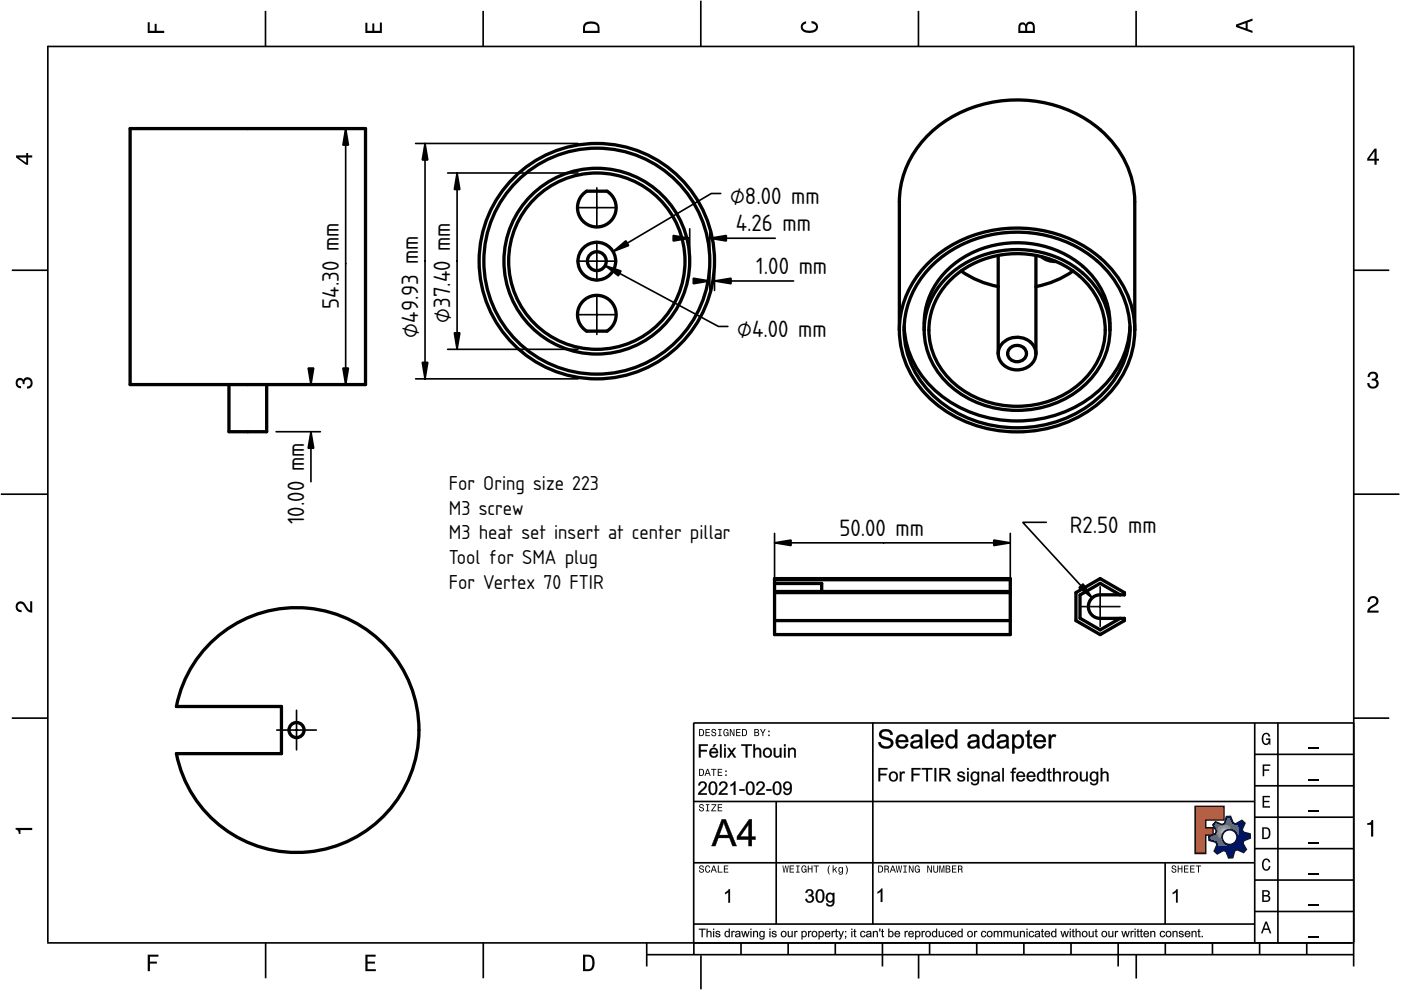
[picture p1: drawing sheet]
<svg xmlns="http://www.w3.org/2000/svg" width="297mm" height="210mm" viewBox="0 0 297 210" stroke-linecap="round" stroke-linejoin="round" font-family="sans-serif">
<defs><g id="words">
<g font-size="4.7">
<text x="154.8" y="43.3">⌀8.00 mm</text>
<text x="156" y="49.1">4.26 mm</text>
<text x="160.3" y="58.1">1.00 mm</text>
<text x="71.8" y="65.4" transform="rotate(-90 71.8 65.4)">54.30 mm</text>
<text x="88.7" y="71.6" transform="rotate(-90 88.7 71.6)">⌀49.93 mm</text>
<text x="95.5" y="68.4" transform="rotate(-90 95.5 68.4)">⌀37.40 mm</text>
<text x="156.3" y="71.5">⌀4.00 mm</text>
<text x="64.5" y="111.1" transform="rotate(-90 64.5 111.1)">10.00 mm</text>
<text x="178" y="113.6">50.00 mm</text>
<text x="226.8" y="113">R2.50 mm</text>
</g>
<g font-size="4">
<text x="95.2" y="103.8">For Oring size 223</text>
<text x="95.2" y="109.1">M3 screw</text>
<text x="95.2" y="114.4">M3 heat set insert at center pillar</text>
<text x="95.2" y="119.6">Tool for SMA plug</text>
<text x="95.2" y="124.9">For Vertex 70 FTIR</text>
</g>
</g></defs>
<g fill="none" stroke="#000" stroke-width=".35">
<path d="M10.1 9.7v190.1M10.1 9.9h277M56.3 2.3v7.5M102.4 2.3v7.5M148.6 .1v9.8M194.7 2.3v7.5M240.9 2.3v7.5M287 9.7v195.2M2.5 57.3h7.5M287.1 57.3h7.4M.2 104.8h10M287 104.8h9.7"/>
<path d="M2.5 152.3h7.5M147 153.3h140.1M147.1 153.3v49.1M185.1 153.2v42.8M266 159.9h21M266 153.3v46.7M270.9 153.3v46.7M287.1 152.3h7.4M147 169.9h119M164.6 169.9v26M266 179.9h21M266 173.3h21"/>
<path d="M266 166.6h21M10 199.9h277.1M56.3 199.9v7.5M102.5 199.9v7.5M137.1 199.9v5M147 195.9h119M147 182.9h119M157.1 199.9v2.5M167.1 199.9v2.5M177.1 199.9v2.5M187.1 199.9v5M197.1 199.9v2.5"/>
<path d="M207.1 199.9v2.5M217.1 199.9v2.5M227.1 199.9v2.5M237.1 199.9v5M247 182.9v13M247.1 199.9v2.5M257.1 199.9v2.5M266 193.3h21M266 186.6h21M267.1 199.9v2.5M277.1 199.9v2.5M137.1 202.4h150"/>
<path d="M148.6 202.6v7.2M194.8 202.4v5.1M240.9 202.4v5.1"/>
</g>
<g fill="#000">
<path d="M31.3 4.7h.4v1.8h1.1v-1.4h.4v1.4h1.6v.5h-3.5z" fill-rule="evenodd"/>
<path d="M77.5 4.8h.4v1.7h1v-1.5h.5v1.5h1.1v-1.7h.5v2.2h-3.5z" fill-rule="evenodd"/>
<path d="M124.1 4.9a2.19 2.19 0 0 0-.5 2.1h3.5v-1.2a1.42 1.42 0 0 0-1.7-1.3zM124.3 5.2a2.14 2.14 0 0 1 2.3 .3l.1 1h-2.7l.1-1z" fill-rule="evenodd"/>
<path d="M170.1 4.9l.8-.4v.5a.7 .7 0 0 0-.7 .5 .7 .7 0 0 0 .3 .8 1.69 1.69 0 0 0 2.5-.6 .9 .9 0 0 0-.9-.8v-.5a1.24 1.24 0 0 1 1.3 1.1 1.24 1.24 0 0 1-1 1.4 2.22 2.22 0 0 1-2.5-.7l-.1-.5z" fill-rule="evenodd"/>
<path d="M216.1 5l-.2 .8v1.2h3.5v-1.3a.98 .98 0 0 0-.7-1.1 .98 .98 0 0 0-1.2 .6 .84 .84 0 0 0-1.4-.2zM216.4 5.3a.54 .54 0 0 1 .7-.1 .54 .54 0 0 1 .3 .6v.7h-1.1zM217.9 5.2a.62 .62 0 0 1 .7-.1 .62 .62 0 0 1 .4 .6v.8h-1.2z" fill-rule="evenodd"/>
<path d="M262.1 5.2v.5l3.5 1.3v-.5l-1.1-.3v-1.4l1.1-.4v-.5zM262.6 5.5l1.5-.6v1.1z" fill-rule="evenodd"/>
<path d="M3.4 32.9v.5l2.1 1.5h.5v-1.5h.8v-.5h-.8v-.5h-.4v.5zM4 33.4h1.6v1.1z" fill-rule="evenodd"/>
<path d="M291.4 31.5l-1.5 2.1v.5h1.5v.8h.5v-.8h.5v-.4h-.5v-2.2zM291.4 32.1v1.6h-1.1z" fill-rule="evenodd"/>
<path d="M3.6 80.4a.86 .86 0 0 1 1.4 .1 1.06 1.06 0 0 1 1.2-.5 1.06 1.06 0 0 1 .7 1.2 1.1 1.1 0 0 1-1.2 1.2v-.4a.71 .71 0 0 0 .8-1 .71 .71 0 0 0-1.3-.1v.6h-.4a.61 .61 0 0 0-.3-.8 .61 .61 0 0 0-.8 .2 .61 .61 0 0 0 .2 .8l.6 .2v.4a1.15 1.15 0 0 1-1.2-.6 1.15 1.15 0 0 1 .3-1.3z" fill-rule="evenodd"/>
<path d="M290.3 79.1a1.08 1.08 0 0 1 1.3-.2 1.08 1.08 0 0 1 .5 1.3l-.4 .2a1.06 1.06 0 0 1 .6 1.3 1.06 1.06 0 0 1-1.2 .7 1.1 1.1 0 0 1-1.2-1.2h.4a.71 .71 0 0 0 1 .8 .71 .71 0 0 0 .1-1.3h-.6v-.4a.61 .61 0 0 0 .8-.3 .61 .61 0 0 0-.2-.8 .61 .61 0 0 0-.8 .2l-.2 .5h-.4z" fill-rule="evenodd"/>
<path d="M3.6 127.8a1.22 1.22 0 0 1 2 .7l.4 .6 .4 .3v-1.9h.4v2.4a1.8 1.8 0 0 1-1.7-1.4 .71 .71 0 0 0-.9-.5 .71 .71 0 0 0-.5 .8 .71 .71 0 0 0 .9 .6v.4a1.18 1.18 0 0 1-1.2-.6 1.18 1.18 0 0 1 .2-1.4z" fill-rule="evenodd"/>
<path d="M290.3 126.7a1.18 1.18 0 0 1 1.9 .3 1.18 1.18 0 0 1-1 1.7l-.5 .3-.3 .5h1.9v.4h-2.4a1.8 1.8 0 0 1 1.4-1.7 .71 .71 0 0 0 .5-.9 .71 .71 0 0 0-.9-.5 .71 .71 0 0 0-.5 .8h-.4z" fill-rule="evenodd"/>
<path d="M148.2 154.6v1.5h.5a.77 .77 0 0 0 .6-.8 .77 .77 0 0 0-.6-.7zM148.4 154.8a.58 .58 0 0 1 .7 .5 .58 .58 0 0 1-.7 .6zM149.6 154.6v1.5h.9v-.2h-.7v-.5h.6v-.2h-.6v-.4h.7v-.2zM151 154.7a.53 .53 0 0 0 0 .6 .53 .53 0 0 0 .6 .2 .32 .32 0 0 1-.3 .5 .32 .32 0 0 1-.3-.4h-.2a.5 .5 0 0 0 .7 .5 .5 .5 0 0 0 .1-.8l-.4-.1a.28 .28 0 0 1-.1-.4 .28 .28 0 0 1 .4-.1 .28 .28 0 0 1 .1 .3h.2a.51 .51 0 0 0-.3-.4 .51 .51 0 0 0-.5 .1zM152.3 154.6v.2h.2v1.1h-.2v.2h.7v-.2h-.3v-1.1h.3v-.2zM153.5 154.7a.81 .81 0 0 0 .5 1.4l.3-.2 .2 .2v-.8h-.6v.1h.4l-.2 .5a.6 .6 0 0 1-.5-.6 .6 .6 0 0 1 .4-.6l.2 .3h.2l-.1-.3a.53 .53 0 0 0-.8 0zM154.7 154.6v1.5h.2v-1.3l.6 1.3h.2v-1.5h-.2v1.2l-.5-1.2zM156.1 154.6v1.5h.9v-.2h-.7v-.5h.6v-.2h-.6v-.4h.7v-.2zM157.3 154.6v1.5h.5a.77 .77 0 0 0 .6-.8 .77 .77 0 0 0-.6-.7zM157.5 154.8a.58 .58 0 0 1 .7 .5 .58 .58 0 0 1-.7 .6zM159.9 154.6v1.5h.6a.42 .42 0 0 0 .5-.3 .42 .42 0 0 0-.3-.5l.2-.2-.1-.4zM160.1 154.8h.3a.23 .23 0 0 1 .3 .2 .23 .23 0 0 1-.3 .2h-.3zM160.1 155.4h.4a.26 .26 0 0 1 .3 .2 .26 .26 0 0 1-.3 .3h-.4zM161.1 154.6l.5 .9v.6h.2v-.6l.5-.9h-.2l-.4 .7-.3-.7zM162.9 155.8v.3h.3v-.3zM162.9 154.9v.3h.3v-.3z" fill-rule="evenodd"/>
<path d="M267.8 155.7a.85 .85 0 0 1 .9-.3 .85 .85 0 0 1 .6 .8h-.3l-.1-.3a.49 .49 0 0 0-.4-.3 .49 .49 0 0 0-.5 .3 1.2 1.2 0 0 0 .4 1.8 .66 .66 0 0 0 .6-.8h-.6v-.3h.9v1.3h-.1l-.1-.3-.3 .3a.85 .85 0 0 1-1.2-.7v-1.1z" fill-rule="evenodd"/>
<path d="M3.3 175.5h3.5v.5h-2.5v.8h-.3a.77 .77 0 0 0-.7-.9z" fill-rule="evenodd"/>
<path d="M148.4 170.6a.53 .53 0 0 0 0 .6 .53 .53 0 0 0 .6 .2 .32 .32 0 0 1-.3 .5 .32 .32 0 0 1-.3-.4h-.2a.5 .5 0 0 0 .7 .6 .5 .5 0 0 0 .1-.9l-.4-.1a.28 .28 0 0 1-.1-.4 .28 .28 0 0 1 .4-.1 .28 .28 0 0 1 .1 .4h.2a.51 .51 0 0 0-.3-.5 .51 .51 0 0 0-.5 .1zM149.7 170.5v.2h.2v1.1h-.2v.2h.7v-.2h-.3v-1.1h.3v-.2zM150.8 170.5v.2h.8l-.8 1.3h1.1v-.2h-.9l.9-1.3zM152.2 170.5v1.5h.9v-.2h-.7v-.5h.6v-.2h-.6v-.4h.7v-.2z" fill-rule="evenodd"/>
<path d="M148.2 163v1.5h.5a.77 .77 0 0 0 .6-.7 .77 .77 0 0 0-.6-.8zM148.4 163.2a.57 .57 0 0 1 .7 .6 .57 .57 0 0 1-.7 .5zM149.9 163l-.5 1.5h.2l.1-.4h.6l.2 .4h.2l-.6-1.5zM150 163.2l.3 .7h-.5zM150.8 163v.2h.4v1.3h.2v-1.3h.5v-.2zM152.2 163v1.5h.9v-.2h-.7v-.5h.6v-.2h-.6v-.4h.7v-.2zM153.8 164.2v.3h.3v-.3zM153.8 163.4v.3h.3v-.3z" fill-rule="evenodd"/>
<path d="M253.4 171h6.1v2.8h-3.9v1.7h1.6v1.5h-1.6v4h-2.2z" fill-rule="evenodd"/>
<path d="M257.7 174.3l-.5 .6 .7 1.3-.2 .6-1.4 .5v.9l1.5 .4 .3 .5-.7 1.4 .7 .5 1.3-.7 .6 .2 .5 1.4 .9-.1 .3-1.4 .6-.3 1.4 .6 .5-.6-.7-1.3 .2-.6 1.4-.5-.1-.9-1.4-.4-.3-.5 .6-1.4-.6-.6-1.3 .8-.6-.2-.5-1.4h-.9l-.4 1.5-.5 .2zM259.1 177.5a1.6 1.6 0 0 1 3.2 0 1.6 1.6 0 0 1-3.2 0z" fill-rule="evenodd"/>
<path d="M267.7 168.7h1.5v.3h-1.2v.8h1.1v.3h-1.1v.8h1.3v.3h-1.6z" fill-rule="evenodd"/>
<path d="M267.7 162.1h1.6v.3h-1.3v.7h1.1v.3h-1.1v1.2h-.3z" fill-rule="evenodd"/>
<path d="M267.6 175.4v2.5h.8a1.37 1.37 0 0 0 .7-2.2 1.56 1.56 0 0 0-1.5-.3zM267.9 175.7a.98 .98 0 0 1 1.2 .7 .98 .98 0 0 1-.7 1.2h-.5z" fill-rule="evenodd"/>
<path d="M289.9 174.5a.77 .77 0 0 0 .9-.6h.4v3.5h-.5v-2.5h-.8z" fill-rule="evenodd"/>
<path d="M148.4 183.6a.53 .53 0 0 0 0 .6 .53 .53 0 0 0 .6 .2 .32 .32 0 0 1-.3 .5 .32 .32 0 0 1-.3-.4h-.2a.5 .5 0 0 0 .7 .6 .5 .5 0 0 0 .1-.9l-.4-.1a.28 .28 0 0 1-.1-.4 .28 .28 0 0 1 .4-.1 .28 .28 0 0 1 .1 .4h.2a.51 .51 0 0 0-.3-.5 .51 .51 0 0 0-.5 .1zM149.6 183.7l-.1 .2a.67 .67 0 0 0 .1 .9 .67 .67 0 0 0 .8 .1l.2-.4h-.2l-.2 .3a.6 .6 0 0 1-.5-.5 .6 .6 0 0 1 .4-.6l.3 .3h.2l-.2-.4a.5 .5 0 0 0-.8 .1zM151.2 183.5l-.5 1.5h.2l.1-.4h.6l.2 .4h.2l-.6-1.5zM151.3 183.7l.3 .7h-.5zM152.2 183.5v1.5h1v-.2h-.8v-1.3zM153.5 183.5v1.5h.9v-.2h-.7v-.5h.6v-.2h-.6v-.4h.7v-.2z" fill-rule="evenodd"/>
<path d="M165.9 183.5l.3 1.5h.1l.3-1.3 .2 1.3h.2l.2-1.5h-.1l-.2 1.3-.2-1.3h-.2l-.2 1.3-.2-1.3zM167.4 183.5v1.5h1v-.2h-.8v-.5h.7v-.2h-.7v-.4h.7v-.2zM168.8 183.5v.2h.3v1.1h-.3v.2h.7v-.2h-.2v-1.1h.2v-.2zM170.1 183.7a.82 .82 0 0 0 .5 1.3l.3-.2 .1 .2v-.8h-.5v.2h.3l-.2 .4a.6 .6 0 0 1-.5-.5 .6 .6 0 0 1 .5-.6l.2 .3h.2l-.2-.4a.53 .53 0 0 0-.7 .1zM171.3 183.5v1.5h.2v-.7h.6v.7h.2v-1.5h-.2v.6h-.6v-.6zM172.5 183.5v.2h.5v1.3h.2v-1.3h.4v-.2zM175.8 183.5a1.35 1.35 0 0 0 .2 1.9 1.84 1.84 0 0 1 0-1.9zM176.5 183.5v1.5h.2v-.4l.2-.2 .4 .6h.2l-.4-.7 .4-.5h-.2l-.6 .6v-.9zM177.9 184a.59 .59 0 0 0-.2 .7 .59 .59 0 0 0 .7 .3l.1-.2a.31 .31 0 0 1-.1 .5 .31 .31 0 0 1-.4-.2h-.2a.47 .47 0 0 0 .5 .4 .47 .47 0 0 0 .4-.5v-1.2h-.2v.2l-.3-.2zM178 184.1l.1-.1a.42 .42 0 0 1 .4 .4 .42 .42 0 0 1-.4 .5l-.1-.3zM179.3 183.5a1.85 1.85 0 0 1 0 1.9 1.22 1.22 0 0 0 0-1.9z" fill-rule="evenodd"/>
<path d="M186.2 183.5v1.5h.5a.77 .77 0 0 0 .6-.7 .77 .77 0 0 0-.6-.8zM186.4 183.7a.58 .58 0 0 1 .6 .6 .58 .58 0 0 1-.6 .5zM187.5 183.5v1.5h.2v-.6a.45 .45 0 0 1 .5 .1 .45 .45 0 0 1 .1 .5h.2l-.2-.7a.42 .42 0 0 0 .1-.5 .42 .42 0 0 0-.4-.3zM187.7 183.7h.2a.26 .26 0 0 1 .4 .3 .26 .26 0 0 1-.4 .2h-.2zM189.2 183.5l-.6 1.5h.2l.2-.4h.6l.1 .4h.2l-.5-1.5zM189.3 183.7l.2 .7h-.4zM189.9 183.5l.3 1.5h.2l.2-1.3 .2 1.3h.2l.3-1.5h-.2l-.2 1.3-.2-1.3h-.2l-.2 1.3-.2-1.3zM191.5 183.5v.2h.3v1.1h-.3v.2h.8v-.2h-.3v-1.1h.3v-.2zM192.7 183.5v1.5h.2v-1.2l.5 1.2h.3v-1.5h-.2v1.2l-.6-1.2zM194.1 183.7a.81 .81 0 0 0 .5 1.3l.3-.2 .1 .2v-.8h-.5v.2h.3l-.2 .4a.6 .6 0 0 1-.5-.5 .6 .6 0 0 1 .5-.6l.2 .3h.2l-.2-.4a.53 .53 0 0 0-.7 .1zM196.6 183.5v1.5h.2v-1.2l.6 1.2h.2v-1.5h-.2v1.2l-.6-1.2zM197.9 183.5v.9a.52 .52 0 0 0 .5 .6 .52 .52 0 0 0 .5-.6v-.9h-.2v.9a.33 .33 0 0 1-.3 .5 .33 .33 0 0 1-.3-.5v-.9zM199.2 183.5v1.5h.1v-1.4l.3 1.4h.2l.3-1.4v1.4h.1v-1.5h-.2l-.3 1.3-.3-1.3zM200.5 183.5v1.5h.6a.42 .42 0 0 0 .4-.3 .42 .42 0 0 0-.2-.5l.2-.2-.1-.4zM200.7 183.7h.3a.23 .23 0 0 1 .3 .2 .23 .23 0 0 1-.3 .2h-.3zM200.7 184.3h.3a.26 .26 0 0 1 .3 .3 .26 .26 0 0 1-.3 .2h-.3zM201.8 183.5v1.5h1v-.2h-.8v-.5h.7v-.2h-.7v-.4h.8v-.2zM203.1 183.5v1.5h.2v-.6a.45 .45 0 0 1 .5 .1 .45 .45 0 0 1 .1 .5h.2l-.2-.7a.42 .42 0 0 0 .1-.5 .42 .42 0 0 0-.4-.3zM203.3 183.7h.3a.26 .26 0 0 1 .3 .3 .26 .26 0 0 1-.4 .2h-.2z" fill-rule="evenodd"/>
<path d="M248.5 183.6a.53 .53 0 0 0 0 .6 .53 .53 0 0 0 .6 .2 .32 .32 0 0 1-.2 .5 .32 .32 0 0 1-.3-.4h-.2a.5 .5 0 0 0 .6 .6 .5 .5 0 0 0 .2-.9l-.4-.1a.28 .28 0 0 1-.1-.4 .28 .28 0 0 1 .3-.1 .28 .28 0 0 1 .2 .4h.2a.51 .51 0 0 0-.3-.5 .51 .51 0 0 0-.6 .1zM249.7 183.5v1.5h.2v-.7h.6v.7h.2v-1.5h-.2v.6h-.6v-.6zM251 183.5v1.5h1v-.2h-.8v-.5h.7v-.2h-.7v-.4h.8v-.2zM252.3 183.5v1.5h1v-.2h-.8v-.5h.7v-.2h-.7v-.4h.8v-.2zM253.5 183.5v.2h.5v1.3h.2v-1.3h.5v-.2z" fill-rule="evenodd"/>
<path d="M268.3 195.4l-1 2.5h.4l.2-.7h1l.3 .7h.3l-.9-2.5zM268.4 195.8l.4 1.1h-.7z" fill-rule="evenodd"/>
<path d="M267.6 188.7v2.5h1a.7 .7 0 0 0 .7-.5 .7 .7 0 0 0-.4-.8 .61 .61 0 0 0 .3-.8 .61 .61 0 0 0-.7-.4zM267.9 189h.6a.38 .38 0 0 1 .4 .4 .38 .38 0 0 1-.5 .4h-.5zM267.9 190.1h.6a.44 .44 0 0 1 .5 .4 .44 .44 0 0 1-.5 .4h-.6z" fill-rule="evenodd"/>
<path d="M267.8 182.3a.85 .85 0 0 1 .9-.3 .85 .85 0 0 1 .6 .8h-.3l-.1-.2a.47 .47 0 0 0-.4-.3 .47 .47 0 0 0-.4 .3 1.21 1.21 0 0 0 .4 1.7 .64 .64 0 0 0 .5-.7h.4a.89 .89 0 0 1-.8 1 .89 .89 0 0 1-1-.7v-1.1z" fill-rule="evenodd"/>
<path d="M31.3 202.4h2.3v.4h-1.8v1.1h1.5v.4h-1.5v1.6h-.5z" fill-rule="evenodd"/>
<path d="M77.5 202.4h2.1v.4h-1.7v1.1h1.6v.4h-1.6v1.2h1.8v.4h-2.2z" fill-rule="evenodd"/>
<path d="M123.6 202.4v3.5h1.2a1.42 1.42 0 0 0 1.3-1.7 1.38 1.38 0 0 0-1.3-1.8zM124.1 202.8l1 .1a1.89 1.89 0 0 1 0 2.5l-1 .1z" fill-rule="evenodd"/>
</g>
<path d="M277.3 158.6h2.2M277.3 178.6h2.2M277.3 172h2.2M277.3 165.3h2.2M277.3 198.6h2.2M277.3 192h2.2M277.3 185.3h2.2" fill="none" stroke="#000" stroke-width=".25"/>
<g fill="#000">
<path d="M153.7 189.2l.8-.7h.3v2.9h-.4v-2.2l-.7 .4zM186 189.1l.9-.7h.2v2.8h-.4v-2.2l-.7 .4zM248.6 189.2l.9-.7h.2v2.9h-.4v-2.2l-.7 .4z"/>
<path d="M186.7 154.9a1.59 1.59 0 0 1 2.6 .9l-.5 .1a.99 .99 0 0 0-.9-.8 .99 .99 0 0 0-1 .6l.3 .4a3 3 0 0 1 2.2 1 1.35 1.35 0 0 1-1.8 1.6 1.33 1.33 0 0 1-1.4-1.4h.5a1.14 1.14 0 0 0 1 .9 1.14 1.14 0 0 0 1.2-.6 1.49 1.49 0 0 0-1.5-.8l-.5-.2a.96 .96 0 0 1-.2-1.7zM186.7 155a1.01 1.01 0 0 0-.2 1.1 1.01 1.01 0 0 0 .9 .6l1 .3a.65 .65 0 0 1 .5 .8 .65 .65 0 0 1-.8 .5 1.07 1.07 0 0 1-1.4-1l-.5 .1a1.66 1.66 0 0 0 1.5 1.3 1.66 1.66 0 0 0 1.7-1l-.1-.6-.4-.4-1.9-.7a.66 .66 0 0 1 0-.8 .66 .66 0 0 1 .8-.2l.7 .2 .3 .6h.5a1.54 1.54 0 0 0-2.6-.8zM190.3 156.1a1.37 1.37 0 0 1 1.6-.3 1.37 1.37 0 0 1 .7 1.6l-2.2-.1a.83 .83 0 0 0 .7 1 .83 .83 0 0 0 1-.6l.5 .1a1.45 1.45 0 0 1-2 .8 1.45 1.45 0 0 1-.6-2zM190.3 156.1a1.48 1.48 0 0 0-.2 2 1.48 1.48 0 0 0 2 .4l.5-.7-.6-.1a.85 .85 0 0 1-1 .6 .85 .85 0 0 1-.6-1h2.2a1.87 1.87 0 0 0-.6-1.4l-1-.2zM190.7 156.3l-.3 .6h1.6a.77 .77 0 0 0-.4-.7 .77 .77 0 0 0-.9 .1zM190.7 156.3l.3-.2h.5l.4 .3 .2 .6h-1.7zM193.4 156a1.32 1.32 0 0 1 2.1 .4l.1 1.7 .1 .6h-.6v-.4a1.27 1.27 0 0 1-2.1-.2 1.21 1.21 0 0 1 1.5-1.2l.5-.1-.1-.5a.82 .82 0 0 0-1.3 .4l-.5-.1zM193.4 156l-.3 .6 .5 .1a.74 .74 0 0 1 .8-.6 .74 .74 0 0 1 .6 .7l-1.3 .3a.86 .86 0 0 0-.6 1.2 .86 .86 0 0 0 1.3 .4l.7-.5 .1 .5h.5l-.2-.6v-1.8a1.36 1.36 0 0 0-2.1-.3zM193.7 157.6a.51 .51 0 0 0 .1 .7 .51 .51 0 0 0 .7 0l.4-.4 .1-.7zM193.7 157.5l1.3-.3a.9 .9 0 0 1-.3 1 .9 .9 0 0 1-1.2-.1zM196.2 154.6h.6v4.1h-.6zM196.3 154.7v4h.5v-4zM197.7 156.1a1.37 1.37 0 0 1 1.7-.3 1.37 1.37 0 0 1 .6 1.6l-2.1-.1a.83 .83 0 0 0 .6 1 .83 .83 0 0 0 1-.6l.5 .1a1.45 1.45 0 0 1-1.9 .8 1.45 1.45 0 0 1-.7-2zM197.8 156.1a1.48 1.48 0 0 0-.2 2 1.48 1.48 0 0 0 1.9 .4l.5-.7-.5-.1a.85 .85 0 0 1-1 .6 .85 .85 0 0 1-.6-1h2.1a1.87 1.87 0 0 0-.6-1.4l-1-.2zM198.2 156.3l-.3 .6h1.6a.77 .77 0 0 0-.5-.7 .77 .77 0 0 0-.8 .1zM198.1 156.3l.4-.2h.5l.3 .3 .2 .6h-1.6zM200.8 156a1.05 1.05 0 0 1 1.7 .1l-.1-1.5h.6v4.1h-.5v-.4a1.02 1.02 0 0 1-1.6 .1 1.91 1.91 0 0 1-.1-2.4zM200.9 156a1.52 1.52 0 0 0-.4 1.7 1.52 1.52 0 0 0 1.5 .9l.5-.4v.5h.5v-4h-.5v1.5a1.04 1.04 0 0 0-1.6-.2zM201.2 156.4a1.23 1.23 0 0 0 .5 1.9 1.15 1.15 0 0 0 .8-1.1 1.15 1.15 0 0 0-.8-1.1zM201.1 156.4a.84 .84 0 0 1 1.1-.2 .84 .84 0 0 1 .3 1.1 .85 .85 0 0 1-.8 1 .85 .85 0 0 1-.8-1.1zM205.5 156a1.32 1.32 0 0 1 2.1 .4l.1 1.7 .1 .6h-.5l-.1-.4a1.27 1.27 0 0 1-2.1-.2 1.21 1.21 0 0 1 1.5-1.2l.5-.1-.1-.5a.82 .82 0 0 0-1.3 .4l-.5-.1zM205.5 156l-.3 .6 .5 .1a.74 .74 0 0 1 .8-.6 .74 .74 0 0 1 .6 .7l-1.3 .3a.86 .86 0 0 0-.6 1.2 .86 .86 0 0 0 1.3 .4l.7-.5 .1 .5h.5l-.2-.6v-1.8a1.36 1.36 0 0 0-2.1-.3zM205.8 157.6a.51 .51 0 0 0 .1 .7 .51 .51 0 0 0 .7 0l.5-.4v-.7zM205.8 157.5l1.4-.3a.9 .9 0 0 1-.4 1 .9 .9 0 0 1-1.1-.1zM208.6 156a1.05 1.05 0 0 1 1.6 .1v-1.5h.5v4.1h-.5l.1-.4a1.02 1.02 0 0 1-1.7 .1 1.91 1.91 0 0 1 0-2.4zM208.6 156a1.52 1.52 0 0 0-.3 1.7 1.52 1.52 0 0 0 1.5 .9l.5-.4v.5h.4v-4h-.5l.1 1.5a1.04 1.04 0 0 0-1.7-.2zM209 156.4a1.23 1.23 0 0 0 .5 1.9 1.15 1.15 0 0 0 .7-1.1 1.15 1.15 0 0 0-.7-1.1zM208.9 156.4a.84 .84 0 0 1 1.1-.2 .84 .84 0 0 1 .3 1.1 .85 .85 0 0 1-.8 1 .85 .85 0 0 1-.8-1.1zM211.7 156a1.32 1.32 0 0 1 2.2 .4v1.7l.1 .6h-.5l-.1-.4a1.27 1.27 0 0 1-2.1-.2 1.21 1.21 0 0 1 1.5-1.2l.5-.1-.1-.5a.82 .82 0 0 0-1.3 .4l-.5-.1zM211.8 156l-.4 .6 .5 .1a.74 .74 0 0 1 .8-.6 .74 .74 0 0 1 .7 .7l-1.4 .3a.86 .86 0 0 0-.6 1.2 .86 .86 0 0 0 1.3 .4l.7-.5 .1 .5h.5l-.2-.6v-1.8a1.36 1.36 0 0 0-2-.3zM212 157.6a.51 .51 0 0 0 .1 .7 .51 .51 0 0 0 .7 0l.5-.4v-.7zM212 157.5l1.4-.3a.9 .9 0 0 1-.4 1 .9 .9 0 0 1-1.1-.1zM214.6 155.7h.5l-.1 .4a1.12 1.12 0 0 1 1.2-.4 1.12 1.12 0 0 1 .9 1 1.41 1.41 0 0 1-.2 1.5 1.41 1.41 0 0 1-1.5 .4l-.3-.2v1.4h-.5zM214.6 155.8v4h.5v-1.5a1.18 1.18 0 0 0 1.4 .2 1.18 1.18 0 0 0 .6-1.3 1.16 1.16 0 0 0-.6-1.4 1.16 1.16 0 0 0-1.5 .4v-.4zM215.3 156.4a1.2 1.2 0 0 0 .5 1.9 1.17 1.17 0 0 0 .8-1.1 1.17 1.17 0 0 0-.8-1.1zM215.3 156.4a.81 .81 0 0 1 1-.2 .81 .81 0 0 1 .3 1 .86 .86 0 0 1-.7 1.1 .86 .86 0 0 1-.9-1.1zM217.8 155l.5-.3v1.1l.5-.1v.5l-.5-.1v1.7a.31 .31 0 0 0 .1 .4 .31 .31 0 0 0 .4 0l.1 .5a.77 .77 0 0 1-.9-.1 .77 .77 0 0 1-.2-.8v-1.7l-.4 .1v-.5l.4 .1zM217.8 155v.8h-.4v.3h.4v1.7a.69 .69 0 0 0 .2 .8 .69 .69 0 0 0 .8 0v-.4a.36 .36 0 0 1-.4 0 .36 .36 0 0 1-.1-.4v-1.7h.5v-.3h-.5v-1.1zM219.4 156.1a1.37 1.37 0 0 1 1.7-.3 1.37 1.37 0 0 1 .7 1.6l-2.2-.1a.83 .83 0 0 0 .7 1 .83 .83 0 0 0 .9-.6l.6 .1a1.45 1.45 0 0 1-2 .8 1.45 1.45 0 0 1-.6-2zM219.5 156.1a1.48 1.48 0 0 0-.2 2 1.48 1.48 0 0 0 2 .4l.4-.7-.5-.1a.85 .85 0 0 1-1 .6 .85 .85 0 0 1-.6-1h2.2a1.87 1.87 0 0 0-.6-1.4l-1-.2zM219.9 156.3l-.3 .6h1.6a.77 .77 0 0 0-.4-.7 .77 .77 0 0 0-.9 .1zM219.9 156.3l.3-.2h.5l.4 .3 .2 .6h-1.7zM222.3 155.7h.5v.5a.68 .68 0 0 1 1.2-.3l-.2 .5a.54 .54 0 0 0-.9 .2v2.1h-.6zM222.4 155.8v2.9h.4v-1.6a.65 .65 0 0 1 .2-.7 .65 .65 0 0 1 .8-.1l.1-.4a.74 .74 0 0 0-1.1 .3v-.4z"/>
<path d="M186.7 155a1.57 1.57 0 0 1 2.6 .8h-.5a1 1 0 0 0-.9-.7 1 1 0 0 0-1 .6l.3 .4a2.99 2.99 0 0 1 2.1 1 1.32 1.32 0 0 1-1.7 1.6 1.36 1.36 0 0 1-1.4-1.3l.5-.1a1.15 1.15 0 0 0 1 .9 1.15 1.15 0 0 0 1.2-.6 1.5 1.5 0 0 0-1.5-.9 1.03 1.03 0 0 1-.9-.6 1.03 1.03 0 0 1 .2-1.1zM190.3 156.1a1.35 1.35 0 0 1 1.6-.3 1.35 1.35 0 0 1 .7 1.5h-2.2a.84 .84 0 0 0 .6 1 .84 .84 0 0 0 1-.6l.6 .1a1.42 1.42 0 0 1-2 .8 1.42 1.42 0 0 1-.6-2zM190.7 156.3l-.3 .6h1.7a.8 .8 0 0 0-.5-.7 .8 .8 0 0 0-.9 .1zM193.4 156a1.4 1.4 0 0 1 2.1 .3l.2 2.4h-.5l-.1-.4a1.19 1.19 0 0 1-2.1-.4 1.19 1.19 0 0 1 1.5-1h.3a.41 .41 0 0 0 .2-.5 .41 .41 0 0 0-.4-.3l-.8 .1-.2 .5-.5-.1zM193.7 157.6a.54 .54 0 0 0 0 .7 .54 .54 0 0 0 .8 0 .89 .89 0 0 0 .5-1.1zM196.3 154.7h.5v4h-.5zM197.7 156.1a1.35 1.35 0 0 1 1.6-.3 1.35 1.35 0 0 1 .7 1.5h-2.1a.84 .84 0 0 0 .6 1 .84 .84 0 0 0 1-.6l.5 .1a1.42 1.42 0 0 1-1.9 .8 1.42 1.42 0 0 1-.7-2zM198.1 156.3l-.2 .6h1.6a.8 .8 0 0 0-.5-.7 .8 .8 0 0 0-.9 .1zM200.8 156a1.07 1.07 0 0 1 1.7 .1v-1.4h.5v4h-.5v-.4a1.25 1.25 0 0 1-1.6 .2 1.25 1.25 0 0 1-.4-1.6zM201.2 156.4a1.25 1.25 0 0 0 .5 1.9 1.18 1.18 0 0 0 .8-1.1 1.18 1.18 0 0 0-.8-1.1zM205.5 156a1.4 1.4 0 0 1 2.1 .3l.2 2.4h-.5l-.1-.4a1.19 1.19 0 0 1-2.1-.4 1.19 1.19 0 0 1 1.5-1h.3a.41 .41 0 0 0 .2-.5 .41 .41 0 0 0-.4-.3l-.8 .1-.2 .5-.5-.1zM205.8 157.6a.54 .54 0 0 0 0 .7 .54 .54 0 0 0 .8 0 .89 .89 0 0 0 .5-1.1zM208.6 156a1.07 1.07 0 0 1 1.6 .1v-1.4h.5v4h-.4v-.4a1.25 1.25 0 0 1-1.6 .2 1.25 1.25 0 0 1-.5-1.6zM208.9 156.4a1.25 1.25 0 0 0 .6 1.9 1.18 1.18 0 0 0 .8-1.1 1.18 1.18 0 0 0-.8-1.1zM211.7 156a1.4 1.4 0 0 1 2.1 .3l.2 2.4h-.5l-.1-.4a1.19 1.19 0 0 1-2.1-.4 1.19 1.19 0 0 1 1.5-1h.3a.41 .41 0 0 0 .2-.5 .41 .41 0 0 0-.4-.3l-.8 .1-.2 .5-.5-.1zM212 157.6a.54 .54 0 0 0 .1 .7 .54 .54 0 0 0 .7 0 .89 .89 0 0 0 .5-1.1zM214.6 155.8h.4v.3a1.19 1.19 0 0 1 1.5-.3 1.19 1.19 0 0 1 .6 1.4 1.22 1.22 0 0 1-.6 1.3 1.22 1.22 0 0 1-1.4-.1v1.4h-.5zM215.3 156.4a1.23 1.23 0 0 0 .5 1.9 1.19 1.19 0 0 0 .8-1.1 1.19 1.19 0 0 0-.8-1.1zM217.8 155l.5-.3v1.1h.5v.3h-.5v1.7a.33 .33 0 0 0 .1 .4 .33 .33 0 0 0 .4 0v.5a.72 .72 0 0 1-.8-.1 .72 .72 0 0 1-.2-.8v-1.7h-.4v-.3h.4zM219.5 156.1a1.35 1.35 0 0 1 1.6-.3 1.35 1.35 0 0 1 .7 1.5h-2.2a.84 .84 0 0 0 .6 1 .84 .84 0 0 0 1-.6l.5 .1a1.42 1.42 0 0 1-1.9 .8 1.42 1.42 0 0 1-.6-2zM219.9 156.3l-.3 .6h1.6a.8 .8 0 0 0-.4-.7 .8 .8 0 0 0-.9 .1zM222.4 155.8h.4v.4a.7 .7 0 0 1 1.1-.3l-.1 .4a.65 .65 0 0 0-.8 .1 .65 .65 0 0 0-.2 .7v1.6h-.4z"/>
<path d="M148.2 157.8h1.9v.4l-1.5-.1v.9h1.3v.4l-1.3-.1v1.3h-.4zM148.2 157.8v2.8h.4l-.1-1.3h1.4v-.3h-1.4v-.9h1.6v-.3zM150.6 158.8a.96 .96 0 0 1 1.2-.2 .96 .96 0 0 1 .4 1.1h-1.4a.57 .57 0 0 0 .4 .6 .57 .57 0 0 0 .7-.4l.3 .1a.85 .85 0 0 1-1.1 .6 1.15 1.15 0 0 1-.5-1.8zM150.7 158.8a1.01 1.01 0 0 0-.1 1.5 1.01 1.01 0 0 0 1.4 0l.2-.3h-.3a.59 .59 0 0 1-.7 .4 .59 .59 0 0 1-.5-.7h1.5a.92 .92 0 0 0-.4-1 .92 .92 0 0 0-1.1 .1zM151 159l-.2 .4h1.1a.53 .53 0 0 0-.4-.5 .53 .53 0 0 0-.5 .1zM150.9 159l.4-.2 .4 .1 .2 .5h-1.2zM151.4 157.8h.5l-.5 .6h-.3zM151.4 157.8l-.2 .5h.2l.4-.5zM152.6 157.8h.4v2.8h-.4zM152.7 157.8v2.8h.3v-2.8zM153.5 157.8h.4v.4h-.4zM153.5 157.8v.4h.4v-.4zM153.5 158.6h.4v2h-.4zM153.5 158.6v2h.4v-2zM154.2 158.6h.5l.4 .7 .5-.7h.5l-.8 .9 .8 1.1h-.5l-.5-.8-.5 .8h-.5l.8-1zM154.2 158.6l.7 1-.7 1h.4l.5-.8 .5 .8h.5l-.8-1.1 .7-.9h-.4l-.5 .7-.5-.7zM157.2 157.8h2.2v.4l-.9-.1v2.5h-.4v-2.5l-.9 .1zM157.2 157.8v.3h.9v2.5h.4l-.1-2.5h1v-.3zM159.7 157.8h.4v1a.73 .73 0 0 1 .8-.3 .73 .73 0 0 1 .5 .8v1.3h-.4v-1.3a.47 .47 0 0 0-.6-.4 .47 .47 0 0 0-.3 .6v1.1h-.4zM159.7 157.8v2.8h.4l-.1-1.1a.52 .52 0 0 1 .5-.7 .52 .52 0 0 1 .6 .5l-.1 1.3h.4l-.1-1.3a.7 .7 0 0 0-.4-.7 .7 .7 0 0 0-.9 .3l.1-1.1zM162.1 158.7a1.04 1.04 0 0 1 1.4 .2 1.04 1.04 0 0 1-.2 1.5 1.04 1.04 0 0 1-1.4-.2l-.1-1zM162.1 158.8a1.05 1.05 0 0 0-.3 1.2 1.05 1.05 0 0 0 1.2 .6 1.03 1.03 0 0 0 .5-1.5 1.03 1.03 0 0 0-1.4-.3zM162.3 159a.72 .72 0 0 0-.1 .9 .72 .72 0 0 0 .8 .4 .7 .7 0 0 0 .3-1 .7 .7 0 0 0-1-.3zM162.3 159a.76 .76 0 0 1 1.1 .4 .76 .76 0 0 1-.7 1 .83 .83 0 0 1-.4-1.4zM164 158.6h.4v1.5a.5 .5 0 0 0 .6 .2 .5 .5 0 0 0 .3-.6v-1.1h.4v2h-.3v-.3a.73 .73 0 0 1-.7 .4 .73 .73 0 0 1-.7-.5zM164 158.6l.1 1.2a.7 .7 0 0 0 .5 .8 .7 .7 0 0 0 .8-.4v.4h.3v-2h-.4l.1 1.1a.54 .54 0 0 1-.5 .7 .54 .54 0 0 1-.5-.7v-1.1zM166.2 157.8h.4v.4h-.4zM166.2 157.8v.4h.4v-.4zM166.2 158.6h.4v2h-.4zM166.2 158.6v2h.4v-2zM167.1 158.6h.3v.3a.74 .74 0 0 1 .7-.4 .74 .74 0 0 1 .6 .5l.1 1.6h-.4v-1.2a.47 .47 0 0 0-.6-.6 .47 .47 0 0 0-.3 .7v1.1h-.4zM167.1 158.6v2h.3v-1.1a.52 .52 0 0 1 .4-.7 .52 .52 0 0 1 .6 .6v1.2h.3v-1.2a.7 .7 0 0 0-.5-.8 .7 .7 0 0 0-.8 .4v-.4z"/>
<path d="M148.2 157.8h1.9v.3h-1.5v.9h1.3v.3h-1.3v1.3h-.4zM150.6 158.8a.94 .94 0 0 1 1.2-.2 .94 .94 0 0 1 .4 1.1h-1.5a.59 .59 0 0 0 .5 .6 .59 .59 0 0 0 .7-.3h.3a1 1 0 0 1-1.4 .5 1 1 0 0 1-.3-1.5zM150.9 159l-.1 .4h1.1a.56 .56 0 0 0-.3-.5 .56 .56 0 0 0-.7 .1zM151.4 157.8h.4l-.4 .5h-.3zM152.7 157.8h.3v2.8h-.3zM153.5 157.8h.4v.4h-.4zM153.5 158.6h.4v2h-.4zM154.2 158.6h.4l.5 .7 .5-.7h.4l-.7 .9 .8 1.1h-.5l-.5-.8-.5 .8h-.4l.7-1zM157.2 157.8h2.2v.3h-.9v2.5h-.4v-2.5h-.9zM159.7 157.8h.4v1a.72 .72 0 0 1 .8-.2 .72 .72 0 0 1 .5 .7v1.3h-.4v-1.3a.49 .49 0 0 0-.6-.4 .49 .49 0 0 0-.3 .6v1.1h-.4zM162.1 158.8a1.01 1.01 0 0 1 1.4 .2 1.01 1.01 0 0 1-.2 1.4 1.01 1.01 0 0 1-1.4-.2l-.1-.9zM162.3 159a.75 .75 0 0 0-.2 .9 .75 .75 0 0 0 .9 .4 .73 .73 0 0 0 .3-1 .73 .73 0 0 0-1-.3zM164 158.6h.4v1.1a.51 .51 0 0 0 .5 .7 .51 .51 0 0 0 .4-.7v-1.1h.4v2h-.3v-.3a.72 .72 0 0 1-.9 .3 .72 .72 0 0 1-.5-.8zM166.2 157.8h.4v.4h-.4zM166.2 158.6h.4v2h-.4zM167.1 158.6h.3v.3a.72 .72 0 0 1 .9-.3 .72 .72 0 0 1 .4 .8v1.2h-.3v-1.2a.5 .5 0 0 0-.6-.6 .5 .5 0 0 0-.4 .7v1.1h-.3z"/>
<path d="M148.3 165.9a.93 .93 0 0 1 1.5 .2 .93 .93 0 0 1-.6 1.3l-.7 .8h1.4v.3h-1.9l.2-.5 .3-.4a1.2 1.2 0 0 0 .8-1.5 .55 .55 0 0 0-.6-.1 .55 .55 0 0 0-.3 .5h-.3zM150.6 165.8a.95 .95 0 0 1 1.1 .1 .95 .95 0 0 1 .4 1 1.19 1.19 0 0 1-1.2 1.6 1.93 1.93 0 0 1-.4-2.5zM150.9 166.1a1.92 1.92 0 0 0 .1 2.2h.3a1.75 1.75 0 0 0 0-2.3zM152.7 165.9a.93 .93 0 0 1 1.5 .2 .93 .93 0 0 1-.6 1.3l-.7 .8h1.3v.3h-1.8l.2-.5 .3-.4a1.2 1.2 0 0 0 .8-1.5 .55 .55 0 0 0-.6-.1 .55 .55 0 0 0-.3 .5h-.4zM154.9 166.4l.8-.7h.2v2.8h-.3v-2.2l-.7 .4zM156.8 167.3h1v.4h-1zM158.5 165.8a.95 .95 0 0 1 1.1 .1 .95 .95 0 0 1 .4 1 1.19 1.19 0 0 1-1.2 1.6 1.93 1.93 0 0 1-.4-2.5zM158.8 166.1a1.92 1.92 0 0 0 .1 2.2h.3a1.75 1.75 0 0 0 0-2.3zM160.6 165.9a.93 .93 0 0 1 1.5 .2 .93 .93 0 0 1-.6 1.3l-.7 .8h1.3v.3h-1.8l.2-.5 .3-.4a1.2 1.2 0 0 0 .8-1.5 .55 .55 0 0 0-.6-.1 .55 .55 0 0 0-.3 .5h-.4zM162.5 167.3h1v.4h-1zM164.2 165.8a.95 .95 0 0 1 1.1 .1 .95 .95 0 0 1 .4 1 1.19 1.19 0 0 1-1.2 1.6 1.93 1.93 0 0 1-.4-2.5zM164.5 166.1a1.92 1.92 0 0 0 .1 2.2h.3a1.75 1.75 0 0 0 0-2.3zM166.3 165.9a1.01 1.01 0 0 1 1.2 0 1.01 1.01 0 0 1 .4 1.1 1.12 1.12 0 0 1-.3 1.2 1.12 1.12 0 0 1-1.1 .3l-.4-.6 .3-.1a.59 .59 0 0 0 .8 .4 .59 .59 0 0 0 .3-.7v-.3a.89 .89 0 0 1-1.3 .1 .89 .89 0 0 1 .1-1.4zM166.3 166.6a.61 .61 0 0 0 1.2 0 .61 .61 0 0 0-1.2 0z"/>
<path d="M148.3 165.9a.95 .95 0 0 1 1.5 .2 .95 .95 0 0 1-.5 1.4l-.8 .7h1.4v.3h-1.9l.1-.4 .4-.5a1.41 1.41 0 0 0 .9-1.3 .53 .53 0 0 0-.6-.3 .53 .53 0 0 0-.4 .6l-.4-.1zM148.3 165.9l-.2 .6h.3a.58 .58 0 0 1 .9-.5 .58 .58 0 0 1-.1 1.1l-.9 .8-.3 .6h1.9v-.3h-1.5l.6-.6a1.07 1.07 0 0 0 .4-1.8l-.7-.1zM150.6 165.8a1.04 1.04 0 0 1 1.2 .1 1.04 1.04 0 0 1 .3 1.2 1.06 1.06 0 0 1-.3 1.2 1.06 1.06 0 0 1-1.1 .2 2.18 2.18 0 0 1-.1-2.7zM150.7 165.9a2.3 2.3 0 0 0-.2 2.4 .91 .91 0 0 0 1.1 .1 .91 .91 0 0 0 .4-1 1.2 1.2 0 0 0-1-1.7zM150.8 166.2a2.17 2.17 0 0 0 .2 2h.3a1.74 1.74 0 0 0 0-2.2zM150.9 166h.4a1.76 1.76 0 0 1 0 2.3h-.3a1.9 1.9 0 0 1-.1-2.3zM152.7 165.9a.95 .95 0 0 1 1.5 .2 .95 .95 0 0 1-.5 1.4l-.8 .7h1.4v.3h-1.9l.1-.4 .4-.5a1.41 1.41 0 0 0 .9-1.3 .53 .53 0 0 0-.6-.3 .53 .53 0 0 0-.4 .6l-.4-.1zM152.7 165.9l-.3 .6h.4a.58 .58 0 0 1 .9-.5 .58 .58 0 0 1-.1 1.1l-.9 .8-.3 .6h1.8v-.3h-1.4l.6-.6a1.07 1.07 0 0 0 .4-1.8l-.7-.1zM154.9 166.4l.5-.4a.4 .4 0 0 1 .6-.3v2.8h-.4v-2.2l-.7 .5zM154.9 166.4v.3l.7-.5v2.3h.3v-2.8h-.2l-.3 .4zM156.7 167.3h1.2v.4h-1.2zM156.8 167.3v.4h1v-.4zM158.5 165.8a1.04 1.04 0 0 1 1.2 .1 1.04 1.04 0 0 1 .3 1.2 1.06 1.06 0 0 1-.3 1.2 1.06 1.06 0 0 1-1.1 .2 2.18 2.18 0 0 1-.1-2.7zM158.6 165.9a2.3 2.3 0 0 0-.2 2.4 .91 .91 0 0 0 1.1 .1 .91 .91 0 0 0 .4-1 1.2 1.2 0 0 0-1-1.7zM158.7 166.2a2.17 2.17 0 0 0 .2 2h.3a1.74 1.74 0 0 0 0-2.2zM158.8 166h.4a1.76 1.76 0 0 1 0 2.3h-.3a1.9 1.9 0 0 1-.1-2.3zM160.6 165.9a.95 .95 0 0 1 1.5 .2 .95 .95 0 0 1-.5 1.4l-.8 .7h1.4v.3h-1.9l.1-.4 .4-.5a1.41 1.41 0 0 0 .9-1.3 .53 .53 0 0 0-.6-.3 .53 .53 0 0 0-.4 .6l-.4-.1zM160.6 165.9l-.3 .6h.4a.58 .58 0 0 1 .9-.5 .58 .58 0 0 1-.1 1.1l-.9 .8-.3 .6h1.8v-.3h-1.4l.6-.6a1.07 1.07 0 0 0 .4-1.8l-.7-.1zM162.5 167.3h1.1v.4h-1.1zM162.5 167.3v.4h1v-.4zM164.2 165.8a1.04 1.04 0 0 1 1.2 .1 1.04 1.04 0 0 1 .3 1.2 1.06 1.06 0 0 1-.3 1.2 1.06 1.06 0 0 1-1.1 .2 2.18 2.18 0 0 1-.1-2.7zM164.3 165.9a2.3 2.3 0 0 0-.2 2.4 .91 .91 0 0 0 1.1 .1 .91 .91 0 0 0 .4-1 1.2 1.2 0 0 0-1-1.7zM164.4 166.2a2.17 2.17 0 0 0 .2 2h.3a1.74 1.74 0 0 0 0-2.2zM164.5 166h.4a1.76 1.76 0 0 1 0 2.3h-.3a1.9 1.9 0 0 1-.1-2.3zM166.3 165.9a1.04 1.04 0 0 1 1.2 0 1.04 1.04 0 0 1 .4 1.1 1.15 1.15 0 0 1-.2 1.2 1.15 1.15 0 0 1-1.2 .3l-.3-.2-.1-.5h.3a.56 .56 0 0 0 .8 .4 .56 .56 0 0 0 .3-.7v-.3a.84 .84 0 0 1-1 .3 .84 .84 0 0 1-.5-.9zM166.3 166a.86 .86 0 0 0 0 1.3 .86 .86 0 0 0 1.3-.2v.1a.71 .71 0 0 1-.2 .9 .71 .71 0 0 1-.9-.1l-.1-.2-.3 .1a.92 .92 0 0 0 1.1 .6 .92 .92 0 0 0 .6-1.1 1.15 1.15 0 0 0-1.1-1.7zM166.3 166.6a.6 .6 0 0 0 1.2 0 .6 .6 0 0 0-1.2 0zM166.3 166.6a.63 .63 0 0 1 1.2 0 .63 .63 0 0 1-1.2 0z"/>
<path d="M153 173.7h.9l2.3 5.7h-.9l-.6-1.7h-2.4l-.6 1.7h-.9zM153 173.7l-2.1 5.7h.8l.6-1.8h2.4l.6 1.8h.9l-2.3-5.7zM153.4 174.3l-.1 .8-.8 2h1.9zM153.4 174.3l1.1 2.8h-2.1zM158.8 173.7h.6v3.7l.8-.1v.8l-.8-.1v1.4h-.7v-1.4l-2.5 .1v-.7zM158.8 173.7l-2.5 3.7v.6h2.4v1.4h.7v-1.4h.8v-.6h-.8v-3.7zM158.7 174.8l-1.7 2.6h1.7zM158.7 174.7v2.7h-1.8z"/>
<path d="M153 173.7h.9l2.3 5.7h-.9l-.6-1.7h-2.4l-.6 1.7h-.8zM153.4 174.3l-.9 2.8h1.9zM158.8 173.7h.6v3.7h.8v.6h-.8v1.4h-.7v-1.4h-2.4v-.6zM158.7 174.8l-1.8 2.6h1.8z"/>
<path d="M186.2 162.8h2v.4h-1.6v.8h1.4v.4h-1.4v1.3h-.4zM186.2 162.8v2.9h.4v-1.3h1.3v-.4l-1.3 .1v-.9h1.5v-.4zM188.8 163.8a1.05 1.05 0 0 1 1.4 .2 1.05 1.05 0 0 1-.2 1.4 1.05 1.05 0 0 1-1.4-.2l-.1-.9zM188.8 163.8a1.1 1.1 0 0 0-.3 1.2 1.1 1.1 0 0 0 1.1 .7 1.04 1.04 0 0 0 .7-1.4 1.04 1.04 0 0 0-1.5-.5zM189 164.1a.74 .74 0 0 0-.2 .9 .74 .74 0 0 0 .9 .3 .72 .72 0 0 0 .3-1 .72 .72 0 0 0-1-.2zM189 164a.76 .76 0 0 1 1.1 .5 .76 .76 0 0 1-.7 .9 .84 .84 0 0 1-.4-1.4zM190.8 163.6h.3v.3a.48 .48 0 0 1 .8-.2l-.1 .3a.38 .38 0 0 0-.6 .2l-.1 1.5h-.3zM190.8 163.6v2.1h.3v-1.1a.46 .46 0 0 1 .1-.6 .46 .46 0 0 1 .6 0l.1-.3-.5-.1-.3 .3v-.3zM193.2 162.8h2v.4h-1.6v.8h1.4v.4h-1.4l.1 1.3h-.5zM193.3 162.8v2.9h.3v-1.3h1.4v-.4l-1.4 .1v-.9h1.6v-.4zM195.4 162.8h2.3v.4h-1l.1 2.5h-.4v-2.5h-1zM195.4 162.8v.4h1v2.5h.3v-2.5h1v-.4zM198.1 162.8h.4v2.9h-.4zM198.1 162.8v2.9h.4v-2.9zM199.1 162.8h1.3a.8 .8 0 0 1 1 .7 .8 .8 0 0 1-.8 .9l.5 .3 .6 1h-.5l-.9-1.2-.8-.1 .1 1.3h-.5zM199.2 162.8v2.9h.3v-1.3l.9 .1 .8 1.2h.5l-.8-1.2-.3-.1a.77 .77 0 0 0 .8-.9 .77 .77 0 0 0-1-.6zM199.5 163.1v1h.8a.47 .47 0 0 0 .7-.4 .47 .47 0 0 0-.6-.5zM199.5 163.1h.9a.51 .51 0 0 1 .7 .6 .51 .51 0 0 1-.8 .4h-.8zM203.1 163.8l.1-.1a.89 .89 0 0 1 1.4 .5h-.4a.43 .43 0 0 0-.4-.3 .43 .43 0 0 0-.4 .3l.4 .2a.68 .68 0 0 1 .9 .7 .68 .68 0 0 1-.9 .6 .74 .74 0 0 1-.9-.7h.4a.52 .52 0 0 0 .4 .4 .52 .52 0 0 0 .6-.3l-.3-.2a.92 .92 0 0 1-1-.9zM203.1 163.8a.63 .63 0 0 0 0 .7 .63 .63 0 0 0 .7 .3l.5 .2a.5 .5 0 0 1-.5 .4 .5 .5 0 0 1-.5-.4l-.4 .1a.84 .84 0 0 0 .9 .6 .84 .84 0 0 0 .8-.8l-.3-.3-1-.4a.47 .47 0 0 1 .5-.4 .47 .47 0 0 1 .4 .4l.4-.1a.89 .89 0 0 0-1.5-.3zM205 162.8h.4v.5h-.4zM205 162.8v.4h.4v-.4zM205 163.6h.4v2.1h-.4zM205 163.6v2.1h.4v-2.1zM206.1 163.8a.8 .8 0 0 1 1.2 .1l-.1-.3h.4v1.8a.91 .91 0 0 1-.7 1.1 .91 .91 0 0 1-1.1-.7l.4 .1 .1 .2a.63 .63 0 0 0 .9-.3v-.4a.8 .8 0 0 1-1.3-.2l-.1-.8zM206.1 163.8a1.05 1.05 0 0 0-.2 1.2 1.05 1.05 0 0 0 1 .6l.4-.2a.6 .6 0 0 1-.3 .8 .6 .6 0 0 1-.8-.3l-.3-.1a.89 .89 0 0 0 1 .6 .89 .89 0 0 0 .7-1v-1.8h-.3v.3a.79 .79 0 0 0-1.2-.1zM206.3 164.1a.71 .71 0 0 0-.1 .8 .71 .71 0 0 0 .8 .4 .69 .69 0 0 0 .3-1 .69 .69 0 0 0-1-.2zM206.3 164a.73 .73 0 0 1 1.1 .5 .73 .73 0 0 1-.7 .9 .81 .81 0 0 1-.4-1.4zM208.1 163.6h.3v.3a.74 .74 0 0 1 .9-.3 .74 .74 0 0 1 .5 .8v1.3h-.4v-1.3a.49 .49 0 0 0-.5-.5 .49 .49 0 0 0-.4 .6v1.2h-.4zM208.1 163.6v2.1h.4l-.1-1.2a.52 .52 0 0 1 .5-.6 .52 .52 0 0 1 .5 .5v1.3h.4v-1.6a.73 .73 0 0 0-.7-.5 .73 .73 0 0 0-.7 .4v-.4zM210.4 163.8a.88 .88 0 0 1 1-.3 .88 .88 0 0 1 .6 .8l.1 1.4h-.4l-.1-.3a.75 .75 0 0 1-.9 .3 .75 .75 0 0 1-.4-1l1.3-.3a.51 .51 0 0 0-.5-.5 .51 .51 0 0 0-.5 .4l-.4-.1zM210.4 163.9l-.1 .3h.3a.55 .55 0 0 1 .9-.2l.1 .4-.9 .2a.63 .63 0 0 0-.4 .9 .63 .63 0 0 0 1 .1l.4-.2v.3h.4l-.1-1.7a.97 .97 0 0 0-1.6-.1zM210.7 164.9l-.1 .1a.46 .46 0 0 0 .4 .5 .46 .46 0 0 0 .5-.4l.1-.5zM210.7 164.9l.9-.3a.6 .6 0 0 1-.3 .8 .6 .6 0 0 1-.8-.3zM212.5 162.8h.4v2.9h-.4zM212.5 162.8v2.9h.3v-2.9zM214.7 163l.2-.2h.6l-.1 .3a.35 .35 0 0 0-.4 .1 .35 .35 0 0 0-.1 .4h.4v.3h-.4v1.8h-.4l.1-1.8h-.4v-.3h.4zM214.7 163l-.1 .6h-.3v.3h.3v1.8h.3v-1.8h.4v-.3h-.4a.36 .36 0 0 1 0-.4 .36 .36 0 0 1 .5-.1l.1-.3zM215.7 163.8a.97 .97 0 0 1 1.2-.1 .97 .97 0 0 1 .4 1h-1.5a.59 .59 0 0 0 .5 .7 .59 .59 0 0 0 .7-.4h.4a1.04 1.04 0 0 1-1.5 .6 1.04 1.04 0 0 1-.3-1.5zM215.7 163.9a1.04 1.04 0 0 0 0 1.4 1.04 1.04 0 0 0 1.4 .1l.2-.4h-.3a.6 .6 0 0 1-.7 .4 .6 .6 0 0 1-.5-.7h1.5a.94 .94 0 0 0-.4-1 .94 .94 0 0 0-1.2 .2zM216 164l-.2 .4h1.2l-.4-.5zM216 164l.6-.1 .3 .1 .1 .5h-1.2zM217.9 163.8a.97 .97 0 0 1 1.2-.1 .97 .97 0 0 1 .4 1h-1.5a.59 .59 0 0 0 .5 .7 .59 .59 0 0 0 .7-.4h.4a1.04 1.04 0 0 1-1.5 .6 1.04 1.04 0 0 1-.3-1.5zM217.9 163.9a1.04 1.04 0 0 0 0 1.4 1.04 1.04 0 0 0 1.4 .1l.2-.4h-.3a.6 .6 0 0 1-.7 .4 .6 .6 0 0 1-.5-.7h1.5a.94 .94 0 0 0-.4-1 .94 .94 0 0 0-1.2 .2zM218.2 164l-.2 .4h1.2l-.4-.5zM218.2 164l.6-.1 .3 .1 .1 .5h-1.2zM220.1 163.8a.79 .79 0 0 1 1.2 0v-1h.3v2.9h-.3v-.3a.94 .94 0 0 1-1.2 .1 .94 .94 0 0 1-.2-1.2zM220.1 163.8a1.02 1.02 0 0 0-.2 1.3 1.02 1.02 0 0 0 1.2 .5l.2-.3v.4h.3v-2.9h-.3v1.1a.73 .73 0 0 0-1.2-.1zM220.4 164.1a.76 .76 0 0 0-.2 .8 .76 .76 0 0 0 .8 .5 .78 .78 0 0 0 .3-.9 .78 .78 0 0 0-.8-.6zM220.3 164a.6 .6 0 0 1 .8-.1 .6 .6 0 0 1 .2 .8 .6 .6 0 0 1-.6 .7 .6 .6 0 0 1-.5-.8zM222.2 163.1l.4-.2v.7h.3v.3h-.3v1.2l.1 .2h.2l.1 .4a.55 .55 0 0 1-.6-.1 .55 .55 0 0 1-.2-.5v-1.2h-.2v-.3h.2zM222.2 163.1v.5h-.2v.3h.2v1.2a.49 .49 0 0 0 .2 .5 .49 .49 0 0 0 .6 0l-.1-.2a.25 .25 0 0 1-.3 0 .25 .25 0 0 1 0-.3v-1.2h.3v-.3h-.3v-.7zM223.2 162.8h.4v1.1a.74 .74 0 0 1 .9-.3 .74 .74 0 0 1 .5 .8v1.3h-.4v-1.3a.48 .48 0 0 0-.6-.5 .48 .48 0 0 0-.4 .6v1.2h-.4zM223.3 162.8v2.9h.3v-1.2a.52 .52 0 0 1 .4-.6 .52 .52 0 0 1 .6 .5v1.3h.3v-1.3a.71 .71 0 0 0-.5-.8 .71 .71 0 0 0-.8 .3v-1.1zM225.4 163.6h.4v.3a.48 .48 0 0 1 .8-.2l-.1 .3a.38 .38 0 0 0-.6 .2l-.1 1.5h-.4zM225.5 163.6v2.1h.3v-1.1a.46 .46 0 0 1 .1-.6 .46 .46 0 0 1 .5 0l.2-.3-.5-.1-.3 .3v-.3zM226.9 163.8a1.05 1.05 0 0 1 1.5 .2 1.05 1.05 0 0 1-.2 1.4 1.05 1.05 0 0 1-1.5-.2v-.9zM227 163.8a1.1 1.1 0 0 0-.3 1.2 1.1 1.1 0 0 0 1.1 .7 1.04 1.04 0 0 0 .7-1.4 1.04 1.04 0 0 0-1.5-.5zM227.2 164.1a.74 .74 0 0 0-.2 .9 .74 .74 0 0 0 .9 .3 .72 .72 0 0 0 .3-1 .72 .72 0 0 0-1-.2zM227.2 164a.76 .76 0 0 1 1.1 .5 .76 .76 0 0 1-.7 .9 .84 .84 0 0 1-.4-1.4zM228.9 163.6h.4v1.5a.51 .51 0 0 0 .7 .3 .51 .51 0 0 0 .3-.7v-1.1h.3v2.1h-.3v-.3a.74 .74 0 0 1-.7 .3 .74 .74 0 0 1-.6-.5zM229 163.6v1.3a.71 .71 0 0 0 .5 .8 .71 .71 0 0 0 .8-.4v.4h.3v-2.1h-.3v1.1a.54 .54 0 0 1-.5 .8 .54 .54 0 0 1-.5-.7v-1.2zM231.3 163.8a.8 .8 0 0 1 1.2 .1v-.3h.4v1.8a.91 .91 0 0 1-.7 1.1 .91 .91 0 0 1-1.1-.7l.4 .1 .1 .2a.63 .63 0 0 0 .9-.3v-.4a.8 .8 0 0 1-1.4-.2l-.1-.8zM231.3 163.8a1.05 1.05 0 0 0-.2 1.2 1.05 1.05 0 0 0 1 .6l.4-.3a.61 .61 0 0 1-.3 .8 .61 .61 0 0 1-.8-.2l-.3-.1a.89 .89 0 0 0 1.1 .6 .89 .89 0 0 0 .6-1v-1.8h-.3v.3a.79 .79 0 0 0-1.2-.1zM231.6 164.1a.71 .71 0 0 0-.2 .8 .71 .71 0 0 0 .8 .4 .69 .69 0 0 0 .3-1 .69 .69 0 0 0-.9-.2zM231.5 164a.73 .73 0 0 1 1.1 .5 .73 .73 0 0 1-.6 .9 .81 .81 0 0 1-.5-1.4zM233.3 162.8h.4v1.1a.74 .74 0 0 1 .9-.3 .74 .74 0 0 1 .5 .8v1.3h-.4v-1.3a.48 .48 0 0 0-.6-.5 .48 .48 0 0 0-.4 .6v1.2h-.4zM233.4 162.8v2.9h.3v-1.2a.52 .52 0 0 1 .4-.6 .52 .52 0 0 1 .6 .5v1.3h.3v-1.3a.71 .71 0 0 0-.5-.8 .71 .71 0 0 0-.8 .3v-1.1z"/>
<path d="M186.2 162.8h1.9v.4h-1.5v.8h1.3v.4h-1.3v1.3h-.4zM188.8 163.8a1.03 1.03 0 0 1 1.4 .2 1.03 1.03 0 0 1-.2 1.4 1.03 1.03 0 0 1-1.4-.2l-.1-.9zM189 164.1a.76 .76 0 0 0-.2 .9 .76 .76 0 0 0 .9 .3 .74 .74 0 0 0 .3-1 .74 .74 0 0 0-1-.2zM190.8 163.6h.3v.3l.2-.3h.4l.2 .1-.1 .3a.46 .46 0 0 0-.6 .1 .46 .46 0 0 0-.1 .5v1.1h-.3zM193.3 162.8h1.9v.4h-1.6v.8h1.4v.4h-1.4v1.3h-.3zM195.4 162.8h2.3v.4h-1v2.5h-.3v-2.5h-1zM198.1 162.8h.4v2.9h-.4zM199.2 162.8h1.2a.79 .79 0 0 1 1 .7 .79 .79 0 0 1-.8 .9l.5 .4 .6 .9h-.5l-.8-1.1-.4-.2h-.5v1.3h-.3zM199.5 163.1v1h.8a.49 .49 0 0 0 .7-.4 .49 .49 0 0 0-.6-.6zM203.1 163.8a.89 .89 0 0 1 1.5 .3l-.4 .1a.4 .4 0 0 0-.4-.4 .4 .4 0 0 0-.4 .5l.2 .1a.87 .87 0 0 1 1 .8 .91 .91 0 0 1-.9 .5 .91 .91 0 0 1-.8-.6l.4-.1a.46 .46 0 0 0 .5 .5 .46 .46 0 0 0 .4-.6h-.2a.9 .9 0 0 1-1-.9zM205 162.8h.4v.4h-.4zM205 163.6h.4v2.1h-.4zM206.1 163.8l.6-.2 .6 .3v-.3h.3v1.8a.9 .9 0 0 1-.7 1.1 .9 .9 0 0 1-1-.7l.3 .1a.58 .58 0 0 0 .8 .3 .58 .58 0 0 0 .2-.8 .97 .97 0 0 1-1.3-.1 .97 .97 0 0 1 .1-1.4zM206.3 164a.73 .73 0 0 0-.2 .9 .73 .73 0 0 0 .9 .4 .71 .71 0 0 0 .3-1 .71 .71 0 0 0-1-.3zM208.1 163.6h.3v.3a.73 .73 0 0 1 .9-.3 .73 .73 0 0 1 .5 .8v1.3h-.4v-1.3a.51 .51 0 0 0-.5-.6 .51 .51 0 0 0-.4 .7v1.2h-.4zM210.4 163.8a.88 .88 0 0 1 1-.2 .88 .88 0 0 1 .6 .7l.1 1.4h-.4l-.1-.3a.75 .75 0 0 1-.9 .3 .75 .75 0 0 1-.4-.9l.4-.3 .9-.1a.52 .52 0 0 0-.4-.6 .52 .52 0 0 0-.6 .4h-.3zM210.7 164.9a.36 .36 0 0 0 0 .5 .36 .36 0 0 0 .5 0l.4-.3v-.5zM212.5 162.8h.3v2.9h-.3zM214.7 163l.2-.2h.6l-.1 .3-.5 .2v.3h.4v.3h-.4v1.8h-.3v-1.8h-.3v-.3h.3zM215.7 163.9a.96 .96 0 0 1 1.2-.2 .96 .96 0 0 1 .4 1h-1.5a.6 .6 0 0 0 .5 .7 .6 .6 0 0 0 .7-.4h.3a1.02 1.02 0 0 1-1.4 .6 1.02 1.02 0 0 1-.3-1.5zM216 164l-.2 .4h1.2a.57 .57 0 0 0-.4-.5 .57 .57 0 0 0-.6 .1zM217.9 163.9a.96 .96 0 0 1 1.2-.2 .96 .96 0 0 1 .4 1h-1.5a.6 .6 0 0 0 .5 .7 .6 .6 0 0 0 .7-.4h.3a1.02 1.02 0 0 1-1.4 .6 1.02 1.02 0 0 1-.3-1.5zM218.2 164l-.2 .4h1.2a.57 .57 0 0 0-.4-.5 .57 .57 0 0 0-.6 .1zM220.1 163.8a.77 .77 0 0 1 1.2 .1v-1.1h.3v2.9h-.3v-.3a.92 .92 0 0 1-1.2 0 .92 .92 0 0 1-.2-1.1zM220.4 164a.76 .76 0 0 0-.2 1 .76 .76 0 0 0 .8 .3 .77 .77 0 0 0 .3-.9 .77 .77 0 0 0-.8-.5zM222.2 163.1l.4-.2v.7h.3v.3h-.3v1.2l.1 .2 .2 .1 .1 .3a.51 .51 0 0 1-.6-.1 .51 .51 0 0 1-.2-.5v-1.2h-.2v-.3h.2zM223.3 162.8h.3v1.1a.73 .73 0 0 1 .9-.3 .73 .73 0 0 1 .4 .8v1.3h-.3v-1.3a.5 .5 0 0 0-.6-.5 .5 .5 0 0 0-.4 .6v1.2h-.3zM225.5 163.6h.3v.3l.2-.3h.4l.2 .1-.2 .3a.46 .46 0 0 0-.5 .1 .46 .46 0 0 0-.1 .5v1.1h-.3zM227 163.8a1.03 1.03 0 0 1 1.4 .2 1.03 1.03 0 0 1-.2 1.4 1.03 1.03 0 0 1-1.4-.2l-.1-.9zM227.2 164.1a.76 .76 0 0 0-.2 .9 .76 .76 0 0 0 .9 .3 .74 .74 0 0 0 .3-1 .74 .74 0 0 0-1-.2zM229 163.6h.3v1.2a.51 .51 0 0 0 .5 .6 .51 .51 0 0 0 .5-.7v-1.1h.3v2.1h-.3v-.3a.73 .73 0 0 1-.9 .3 .73 .73 0 0 1-.4-.8zM231.3 163.8l.6-.2 .6 .3v-.3h.3v1.8a.9 .9 0 0 1-.6 1.1 .9 .9 0 0 1-1.1-.7l.3 .1a.58 .58 0 0 0 .8 .3 .58 .58 0 0 0 .3-.8 .97 .97 0 0 1-1.3-.1 .97 .97 0 0 1 0-1.4zM231.6 164a.73 .73 0 0 0-.2 .9 .73 .73 0 0 0 .8 .4 .71 .71 0 0 0 .3-1 .71 .71 0 0 0-.9-.3zM233.4 162.8h.3v1.1a.73 .73 0 0 1 .9-.3 .73 .73 0 0 1 .4 .8v1.3h-.3v-1.3a.5 .5 0 0 0-.6-.5 .5 .5 0 0 0-.4 .6v1.2h-.3z"/>
<path d="M148.2 196.9h1.4v.2h-.6v1.6h-.3l.1-1.6h-.6zM148.2 196.9v.2h.6v1.6h.2v-1.6h.6v-.2zM149.8 196.9h.2v.6a.47 .47 0 0 1 .6-.1 .47 .47 0 0 1 .3 .5v.8h-.3v-.8a.3 .3 0 0 0-.3-.3 .3 .3 0 0 0-.3 .4v.7h-.2zM149.8 196.9v1.8h.2v-.7a.33 .33 0 0 1 .3-.4 .33 .33 0 0 1 .4 .3l-.1 .8h.3l-.1-.8a.45 .45 0 0 0-.3-.5 .45 .45 0 0 0-.5 .2v-.7zM151.2 196.9h.2v.3h-.2zM151.2 196.9v.3h.2v-.3zM151.2 197.4h.2v1.3h-.2zM151.2 197.4v1.3h.2v-1.3zM151.8 197.5l.2-.1a.47 .47 0 0 1 .7 .3l-.2 .1a.25 .25 0 0 0-.3-.3 .25 .25 0 0 0-.2 .3l.2 .1a.46 .46 0 0 1 .5 .6 .46 .46 0 0 1-.7 .2l-.4-.4h.3a.33 .33 0 0 0 .3 .2 .33 .33 0 0 0 .3-.2l-.1-.1a.53 .53 0 0 1-.5-.1 .53 .53 0 0 1-.1-.6zM151.8 197.5a.39 .39 0 0 0 0 .5 .39 .39 0 0 0 .4 .1l.3 .2a.32 .32 0 0 1-.3 .3 .32 .32 0 0 1-.3-.3h-.2a.53 .53 0 0 0 .5 .4 .53 .53 0 0 0 .5-.5l-.8-.4a.29 .29 0 0 1 .3-.3 .29 .29 0 0 1 .3 .3l.2-.1a.54 .54 0 0 0-.9-.2zM153.7 197.5a.47 .47 0 0 1 .8 0v-.6h.2v1.8h-.2v-.2a.63 .63 0 0 1-.8-.1 .63 .63 0 0 1 0-.9zM153.8 197.6a.6 .6 0 0 0-.1 .8 .6 .6 0 0 0 .8 .1v.2h.2v-1.8h-.2v.7a.47 .47 0 0 0-.7 0zM153.9 197.7v.6l.2 .2a.43 .43 0 0 0 .4-.5 .43 .43 0 0 0-.6-.3zM153.9 197.7l.1-.1a.48 .48 0 0 1 .5 .4 .48 .48 0 0 1-.4 .5l-.2-.2zM155.1 197.4h.2v.2l.2-.2h.3l-.1 .3-.4 .1v.9h-.2zM155.1 197.4v1.3h.2v-.7a.29 .29 0 0 1 .1-.3 .29 .29 0 0 1 .3-.1l.1-.2h-.3l-.2 .2v-.2zM156 197.5a.54 .54 0 0 1 .6-.2 .54 .54 0 0 1 .4 .6l.1 .8h-.3v-.2a.46 .46 0 0 1-.8 .2 .46 .46 0 0 1 .1-.7l.6-.1a.32 .32 0 0 0-.3-.3 .32 .32 0 0 0-.3 .2h-.2zM156 197.6l-.1 .2h.2a.35 .35 0 0 1 .6-.2l.1 .3-.6 .1a.4 .4 0 0 0-.3 .6 .4 .4 0 0 0 .6 .1l.3-.2v.2h.2l-.1-1a.6 .6 0 0 0-.9-.1zM156.1 198.2a.29 .29 0 0 0 .3 .4 .29 .29 0 0 0 .3-.3v-.3zM156.1 198.2l.7-.2a.35 .35 0 0 1-.2 .5 .35 .35 0 0 1-.5-.3zM157.1 197.4h.3l.3 1 .2-1h.3l.2 1 .3-1h.2l-.4 1.3h-.2l-.3-1-.2 1h-.3zM157.1 197.4l.4 1.3h.3l.2-1 .3 1h.2l.4-1.3h-.2l-.3 1-.2-1h-.3l-.2 1.1-.3-1.1zM159.1 196.9h.2v.3h-.2zM159.1 196.9v.3h.2v-.3zM159.1 197.4h.2v1.3h-.2zM159.1 197.4v1.3h.2v-1.3zM159.6 197.4h.3v.2a.47 .47 0 0 1 .5-.2 .47 .47 0 0 1 .3 .5v.8h-.2v-.8a.29 .29 0 0 0-.2-.3 .29 .29 0 0 0-.4 .2v.9h-.3zM159.7 197.4v1.3h.2v-.9a.31 .31 0 0 1 .4-.3 .31 .31 0 0 1 .2 .4v.8h.2v-1a.46 .46 0 0 0-.4-.3 .46 .46 0 0 0-.5 .2l.1-.2zM161.1 197.6l.4-.2 .4 .2v-.2h.2v1.1a.58 .58 0 0 1-.4 .7 .58 .58 0 0 1-.7-.4l.7 .2 .2-.5a.63 .63 0 0 1-.9-.1 .63 .63 0 0 1 .1-.8zM161.1 197.6a.6 .6 0 0 0-.1 .8 .6 .6 0 0 0 .9 .1 .38 .38 0 0 1-.2 .5 .38 .38 0 0 1-.5-.2h-.2a.56 .56 0 0 0 .7 .4 .56 .56 0 0 0 .4-.7v-1.1h-.2v.2l-.4-.2zM161.3 197.7v.7a.4 .4 0 0 0 .6-.4 .4 .4 0 0 0-.6-.3zM161.3 197.7a.42 .42 0 0 1 .6 .3 .42 .42 0 0 1-.6 .4zM163.1 196.9h.3v.3h-.3zM163.1 196.9v.3h.3v-.3zM163.1 197.4h.3v1.3h-.3zM163.1 197.4v1.3h.3v-1.3zM163.7 197.5l.2-.1a.47 .47 0 0 1 .7 .3l-.2 .1a.25 .25 0 0 0-.3-.3 .25 .25 0 0 0-.2 .3l.3 .1a.46 .46 0 0 1 .5 .6 .46 .46 0 0 1-.8 .2l-.3-.4h.2a.33 .33 0 0 0 .3 .2 .33 .33 0 0 0 .3-.2v-.1a.53 .53 0 0 1-.6-.1 .53 .53 0 0 1-.1-.6zM163.7 197.5a.39 .39 0 0 0 0 .5 .39 .39 0 0 0 .5 .1l.2 .2a.32 .32 0 0 1-.3 .3 .32 .32 0 0 1-.3-.3h-.2a.53 .53 0 0 0 .6 .4 .53 .53 0 0 0 .5-.5l-.9-.4a.29 .29 0 0 1 .3-.3 .29 .29 0 0 1 .3 .3l.2-.1a.54 .54 0 0 0-.9-.2zM165.5 198a.7 .7 0 0 1 1.4 0 .7 .7 0 0 1-1.4 0zM165.6 198a.64 .64 0 0 0 1.2 0 .64 .64 0 0 0-1.2 0zM165.9 197.7a.45 .45 0 0 0-.1 .6 .45 .45 0 0 0 .6 .1 .45 .45 0 0 0 .1-.6 .45 .45 0 0 0-.6-.1zM165.9 197.7a.45 .45 0 0 1 .7 .3 .45 .45 0 0 1-.7 .4l-.1-.4zM167 197.4h.3v.9a.31 .31 0 0 0 .4 .2 .31 .31 0 0 0 .1-.4v-.7h.3v1.3h-.2v-.2a.47 .47 0 0 1-.5 .2 .47 .47 0 0 1-.4-.3zM167 197.4v.8a.45 .45 0 0 0 .3 .5 .45 .45 0 0 0 .6-.2v.2h.2v-1.3h-.3l.1 .7a.34 .34 0 0 1-.3 .5 .34 .34 0 0 1-.4-.5v-.7zM168.4 197.4h.2v.2l.2-.2h.3l-.1 .3-.3 .1-.1 .9h-.2zM168.4 197.4v1.3h.2v-.7a.29 .29 0 0 1 .1-.3 .29 .29 0 0 1 .3-.1l.1-.2h-.3l-.2 .2v-.2zM169.9 197.4h.3l-.1 .2a.49 .49 0 0 1 .5-.2 .49 .49 0 0 1 .4 .3 .62 .62 0 0 1 0 .8 .62 .62 0 0 1-.9 .1l.1 .6h-.3zM169.9 197.4v1.8h.3l-.1-.7a.58 .58 0 0 0 1-.4 .58 .58 0 0 0-1-.5v-.2zM170.3 197.7l-.1 .6 .2 .2a.46 .46 0 0 0 .4-.5 .46 .46 0 0 0-.4-.4zM170.2 197.7l.2-.1a.45 .45 0 0 1 .4 .5 .45 .45 0 0 1-.6 .3l-.1-.3zM171.3 197.4h.2v.2l.2-.2h.3v.3l-.4 .1v.9h-.3zM171.3 197.4v1.3h.2v-.7a.29 .29 0 0 1 .1-.3 .29 .29 0 0 1 .4-.1v-.2h-.3l-.2 .2v-.2zM172.1 198a.67 .67 0 0 1 1.3 0 .67 .67 0 0 1-1.3 0zM172.1 198a.65 .65 0 0 0 1.3 0 .65 .65 0 0 0-1.3 0zM172.4 197.7a.45 .45 0 0 0-.1 .6 .45 .45 0 0 0 .6 .1 .45 .45 0 0 0 .1-.6 .45 .45 0 0 0-.6-.1zM172.4 197.7a.45 .45 0 0 1 .7 .3 .45 .45 0 0 1-.7 .4l-.1-.4zM173.5 197.4h.3v.2a.51 .51 0 0 1 .5-.2 .51 .51 0 0 1 .4 .5 .59 .59 0 0 1-.2 .7 .59 .59 0 0 1-.7 0v.6h-.3zM173.6 197.4v1.8h.2v-.7a.58 .58 0 0 0 .9-.4 .58 .58 0 0 0-.9-.5v-.2zM173.9 197.7l-.1 .6 .2 .2a.46 .46 0 0 0 .4-.5 .46 .46 0 0 0-.4-.4zM173.8 197.7l.2-.1a.45 .45 0 0 1 .5 .5 .45 .45 0 0 1-.7 .3l-.1-.3zM175 197.5a.61 .61 0 0 1 .8-.1 .61 .61 0 0 1 .3 .7h-1a.37 .37 0 0 0 .3 .4 .37 .37 0 0 0 .4-.2h.3a.67 .67 0 0 1-1 .3 .67 .67 0 0 1-.1-1.1zM175 197.6a.65 .65 0 0 0 .1 1 .65 .65 0 0 0 1-.3h-.3a.38 .38 0 0 1-.4 .2 .38 .38 0 0 1-.3-.4h.9a.59 .59 0 0 0-.2-.6 .59 .59 0 0 0-.8 .1zM175.2 197.7l-.1 .2h.7l-.2-.3zM175.2 197.6h.4l.2 .3h-.7zM176.3 197.4h.2v.2l.2-.2h.3v.3l-.4 .1v.9h-.3zM176.3 197.4v1.3h.2v-.7a.29 .29 0 0 1 .1-.3 .29 .29 0 0 1 .4-.1v-.2h-.3l-.2 .2v-.2zM177.2 197.1l.2-.2v.5h.3v.2h-.3v.8l.3 .1v.2a.34 .34 0 0 1-.4 0 .34 .34 0 0 1-.1-.4v-.7h-.2v-.2h.2zM177.2 197.1v.3h-.2v.2h.2v.7a.31 .31 0 0 0 .1 .4 .31 .31 0 0 0 .4 0l-.3-.4v-.7h.2v-.2h-.2v-.5zM177.7 197.4h.3l.3 1 .4-1h.2l-.5 1.5-.3 .3h-.3v-.2h.3l.1-.3zM177.7 197.4l.5 1.3-.1 .3h-.3l.1 .2a.44 .44 0 0 0 .5-.5l.5-1.3h-.2l-.4 1.1-.3-1.1zM179.2 197.4h.2v.3h-.2zM179.2 197.4v.2h.2v-.2zM179.2 198.4h.2v.4l-.2 .3 .1-.4h-.1zM179.2 198.4v.3h.1l-.1 .3 .2-.6zM180.5 196.9h.2v.3h-.2zM180.5 196.9v.3h.2v-.3zM180.5 197.4h.2v1.3h-.2zM180.5 197.4v1.3h.2v-1.3zM181.1 197.1l.2-.2v.5h.2v.2h-.2v.8l.2 .1 .1 .2a.34 .34 0 0 1-.4 0 .34 .34 0 0 1-.1-.4v-.7h-.2v-.2h.2zM181.1 197.1v.3h-.2v.2h.2v.7a.31 .31 0 0 0 .1 .4 .31 .31 0 0 0 .4 0l-.3-.4v-.7h.2v-.2h-.2v-.5zM182.5 197.5a.56 .56 0 0 1 .6-.1 .56 .56 0 0 1 .4 .4h-.2a.32 .32 0 0 0-.4-.2 .32 .32 0 0 0-.3 .2v.5a.32 .32 0 0 0 .4 .2 .32 .32 0 0 0 .3-.3h.2a.57 .57 0 0 1-.6 .5 .57 .57 0 0 1-.5-.4zM182.5 197.6a.62 .62 0 0 0 0 1 .62 .62 0 0 0 1-.4h-.2a.34 .34 0 0 1-.3 .4 .34 .34 0 0 1-.4-.3v-.5a.33 .33 0 0 1 .3-.3 .33 .33 0 0 1 .4 .3h.2a.55 .55 0 0 0-1-.2zM183.7 197.5a.54 .54 0 0 1 .7-.2 .54 .54 0 0 1 .3 .6l.1 .8h-.2l-.1-.2a.46 .46 0 0 1-.7 .2 .46 .46 0 0 1 0-.7l.7-.1a.32 .32 0 0 0-.3-.3 .32 .32 0 0 0-.3 .2h-.3zM183.8 197.6l-.2 .2h.3a.35 .35 0 0 1 .6-.2v.3l-.6 .1a.4 .4 0 0 0-.2 .6 .4 .4 0 0 0 .6 .1l.2-.2 .1 .2h.2l-.1-1a.6 .6 0 0 0-.9-.1zM183.9 198.2a.29 .29 0 0 0 .2 .4 .29 .29 0 0 0 .4-.3v-.3zM183.9 198.2l.6-.2a.35 .35 0 0 1-.2 .5 .35 .35 0 0 1-.4-.3zM185.1 197.4h.2v.2a.47 .47 0 0 1 .5-.2 .47 .47 0 0 1 .3 .5v.8h-.2v-.8a.29 .29 0 0 0-.2-.3 .29 .29 0 0 0-.4 .2v.9h-.2zM185.1 197.4v1.3h.2v-.9a.31 .31 0 0 1 .4-.3 .31 .31 0 0 1 .2 .4v.8h.2v-1a.46 .46 0 0 0-.4-.3 .46 .46 0 0 0-.4 .2v-.2zM186.4 196.9h.3l-.1 .7h-.1zM186.4 196.9l.1 .6h.1l.1-.6zM187 197.1l.2-.2v.5h.2v.2h-.2v.8l.2 .1 .1 .2a.34 .34 0 0 1-.4 0 .34 .34 0 0 1-.1-.4v-.7h-.2v-.2h.2zM187 197.1v.3h-.2v.2h.2v.7a.31 .31 0 0 0 .1 .4 .31 .31 0 0 0 .4 0l-.3-.4v-.7h.2v-.2h-.2v-.5zM188.3 196.9h.3l-.1 .6a.61 .61 0 0 1 1 .6 .61 .61 0 0 1-1 .4v.2h-.2zM188.3 196.9v1.8h.2v-.2a.57 .57 0 0 0 .8-.1 .57 .57 0 0 0 0-.7 .57 .57 0 0 0-.8-.1v-.7zM188.6 197.7v.5l.1 .3a.45 .45 0 0 0 .5-.4 .45 .45 0 0 0-.4-.5zM188.6 197.7a.42 .42 0 0 1 .6 .4 .42 .42 0 0 1-.6 .3zM189.8 197.5a.61 .61 0 0 1 .7-.1 .61 .61 0 0 1 .3 .7h-.9a.37 .37 0 0 0 .3 .4 .37 .37 0 0 0 .4-.2h.3a.67 .67 0 0 1-1.1 .3 .67 .67 0 0 1 0-1.1zM189.8 197.6a.65 .65 0 0 0 .1 1 .65 .65 0 0 0 .9-.3h-.2a.38 .38 0 0 1-.5 .2 .38 .38 0 0 1-.2-.4h.9a.59 .59 0 0 0-.3-.6 .59 .59 0 0 0-.7 .1zM190 197.7l-.1 .2h.7l-.2-.3zM190 197.6h.4l.2 .3h-.7zM191.8 197.4h.2v.2l.2-.2h.3l-.1 .3-.3 .1-.1 .9h-.2zM191.8 197.4v1.3h.2v-.7a.29 .29 0 0 1 .1-.3 .29 .29 0 0 1 .3-.1l.1-.2h-.3l-.2 .2v-.2zM192.7 197.5a.61 .61 0 0 1 .8-.1 .61 .61 0 0 1 .3 .7h-1a.37 .37 0 0 0 .3 .4 .37 .37 0 0 0 .4-.2h.3a.67 .67 0 0 1-1 .3 .67 .67 0 0 1-.1-1.1zM192.7 197.6a.65 .65 0 0 0 .1 1 .65 .65 0 0 0 1-.3h-.3a.38 .38 0 0 1-.4 .2 .38 .38 0 0 1-.3-.4h.9a.59 .59 0 0 0-.3-.6 .59 .59 0 0 0-.7 .1zM192.9 197.7l-.1 .2h.7l-.2-.3zM192.9 197.6h.4l.2 .3h-.7zM194 197.4h.2v.2a.51 .51 0 0 1 .6-.2 .51 .51 0 0 1 .3 .5 .59 .59 0 0 1-.1 .7 .59 .59 0 0 1-.8 0l.1 .6h-.3zM194 197.4v1.8h.2v-.7a.58 .58 0 0 0 .9-.4 .58 .58 0 0 0-.9-.5v-.2zM194.3 197.7v.6l.1 .2a.46 .46 0 0 0 .5-.5 .46 .46 0 0 0-.4-.4zM194.3 197.7l.1-.1a.45 .45 0 0 1 .5 .5 .45 .45 0 0 1-.6 .3l-.1-.3zM195.4 197.4h.2v.2l.2-.2h.3l-.1 .3-.3 .1-.1 .9h-.2zM195.4 197.4v1.3h.2v-.7a.29 .29 0 0 1 .1-.3 .29 .29 0 0 1 .3-.1l.1-.2h-.3l-.2 .2v-.2zM196.2 198a.67 .67 0 0 1 1.3 0 .67 .67 0 0 1-1.3 0zM196.2 198a.65 .65 0 0 0 1.3 0 .65 .65 0 0 0-1.3 0zM196.5 197.7a.45 .45 0 0 0-.1 .6 .45 .45 0 0 0 .6 .1 .45 .45 0 0 0 .1-.6 .45 .45 0 0 0-.6-.1zM196.5 197.7a.45 .45 0 0 1 .7 .3 .45 .45 0 0 1-.7 .4l-.1-.4zM197.7 197.5a.47 .47 0 0 1 .8 0v-.6h.2v1.8h-.2v-.2a.63 .63 0 0 1-.9-.1 .63 .63 0 0 1 .1-.9zM197.7 197.6a.6 .6 0 0 0-.1 .8 .6 .6 0 0 0 .9 .1v.2h.2v-1.8h-.2v.7a.47 .47 0 0 0-.8 0zM197.9 197.7l-.1 .6 .2 .2a.43 .43 0 0 0 .5-.5 .43 .43 0 0 0-.6-.3zM197.9 197.7l.1-.1a.48 .48 0 0 1 .5 .4 .48 .48 0 0 1-.5 .5l-.2-.2zM199 197.4h.3v.9a.31 .31 0 0 0 .4 .2 .31 .31 0 0 0 .1-.4v-.7h.3v1.3h-.2v-.2a.47 .47 0 0 1-.5 .2 .47 .47 0 0 1-.4-.3zM199 197.4v.8a.45 .45 0 0 0 .3 .5 .45 .45 0 0 0 .6-.2v.2h.2v-1.3h-.2v.7a.34 .34 0 0 1-.3 .5 .34 .34 0 0 1-.4-.5v-.7zM200.5 197.5a.56 .56 0 0 1 .6-.1 .56 .56 0 0 1 .4 .4h-.3a.32 .32 0 0 0-.3-.2 .32 .32 0 0 0-.3 .2v.5a.32 .32 0 0 0 .4 .2 .32 .32 0 0 0 .3-.3h.2a.57 .57 0 0 1-.6 .5 .57 .57 0 0 1-.5-.4zM200.5 197.6a.62 .62 0 0 0 0 1 .62 .62 0 0 0 1-.4h-.2a.34 .34 0 0 1-.3 .4 .34 .34 0 0 1-.4-.3v-.5a.33 .33 0 0 1 .3-.3 .33 .33 0 0 1 .3 .3h.3a.55 .55 0 0 0-1-.2zM201.8 197.5a.61 .61 0 0 1 .7-.1 .61 .61 0 0 1 .3 .7h-1a.37 .37 0 0 0 .3 .4 .37 .37 0 0 0 .5-.2h.2a.67 .67 0 0 1-1 .3 .67 .67 0 0 1 0-1.1zM201.8 197.6a.65 .65 0 0 0 0 1 .65 .65 0 0 0 1-.3h-.2a.38 .38 0 0 1-.5 .2 .38 .38 0 0 1-.3-.4h1a.59 .59 0 0 0-.3-.6 .59 .59 0 0 0-.7 .1zM202 197.7l-.2 .2h.8l-.3-.3zM201.9 197.6h.5l.2 .3h-.8zM203.1 197.5a.47 .47 0 0 1 .8 0v-.6h.2v1.8h-.2v-.2a.63 .63 0 0 1-.9-.1 .63 .63 0 0 1 .1-.9zM203.1 197.6a.6 .6 0 0 0-.1 .8 .6 .6 0 0 0 .9 .1v.2h.2v-1.8h-.2v.7a.47 .47 0 0 0-.8 0zM203.3 197.7l-.1 .6 .2 .2a.43 .43 0 0 0 .5-.5 .43 .43 0 0 0-.6-.3zM203.3 197.7l.1-.1a.48 .48 0 0 1 .5 .4 .48 .48 0 0 1-.5 .5l-.2-.2zM205 198a.7 .7 0 0 1 1.4 0 .7 .7 0 0 1-1.4 0zM205.1 198a.65 .65 0 0 0 1.3 0 .65 .65 0 0 0-1.3 0zM205.4 197.7a.45 .45 0 0 0-.1 .6 .45 .45 0 0 0 .6 .1 .45 .45 0 0 0 .1-.6 .45 .45 0 0 0-.6-.1zM205.4 197.7a.45 .45 0 0 1 .7 .3 .45 .45 0 0 1-.7 .4l-.1-.4zM206.5 197.4h.2v.2l.2-.2h.3v.3l-.4 .1v.9h-.3zM206.5 197.4v1.3h.2v-.7a.29 .29 0 0 1 .1-.3 .29 .29 0 0 1 .4-.1v-.2h-.3l-.2 .2v-.2zM208.1 197.5a.56 .56 0 0 1 .6-.1 .56 .56 0 0 1 .4 .4h-.2a.32 .32 0 0 0-.3-.2 .32 .32 0 0 0-.3 .2v.5a.32 .32 0 0 0 .3 .2 .32 .32 0 0 0 .3-.3h.2a.57 .57 0 0 1-.5 .5 .57 .57 0 0 1-.6-.4zM208.2 197.6a.62 .62 0 0 0 0 1 .62 .62 0 0 0 .9-.4h-.2a.34 .34 0 0 1-.3 .4 .34 .34 0 0 1-.4-.3v-.5a.33 .33 0 0 1 .4-.3 .33 .33 0 0 1 .3 .3h.2a.55 .55 0 0 0-.9-.2zM209.2 198a.67 .67 0 0 1 1.3 0 .67 .67 0 0 1-1.3 0zM209.2 198a.65 .65 0 0 0 1.3 0 .65 .65 0 0 0-1.3 0zM209.6 197.7a.45 .45 0 0 0-.1 .6 .45 .45 0 0 0 .6 .1 .45 .45 0 0 0 .1-.6 .45 .45 0 0 0-.6-.1zM209.5 197.7a.45 .45 0 0 1 .7 .3 .45 .45 0 0 1-.7 .4l-.1-.4zM210.7 197.4h.2v.2a.44 .44 0 0 1 .8 0 .43 .43 0 0 1 .4-.2 .43 .43 0 0 1 .4 .4v.9h-.3v-.8a.26 .26 0 0 0-.2-.3 .26 .26 0 0 0-.3 .2v.9h-.2v-.8a.29 .29 0 0 0-.4-.3 .29 .29 0 0 0-.2 .4v.7h-.2zM210.7 197.4v1.3h.2v-.7a.31 .31 0 0 1 .2-.4 .31 .31 0 0 1 .4 .3v.8h.2v-.9a.28 .28 0 0 1 .3-.3 .28 .28 0 0 1 .2 .4v.8h.3l-.1-.9a.41 .41 0 0 0-.3-.4 .41 .41 0 0 0-.5 .2 .43 .43 0 0 0-.3-.2 .43 .43 0 0 0-.4 .2v-.2zM212.8 197.4h.2v.2a.44 .44 0 0 1 .7 0 .43 .43 0 0 1 .5-.2 .43 .43 0 0 1 .3 .4v.9h-.2v-.8a.26 .26 0 0 0-.2-.3 .26 .26 0 0 0-.3 .2v.9h-.3v-.8a.29 .29 0 0 0-.3-.3 .29 .29 0 0 0-.2 .4v.7h-.2zM212.8 197.4v1.3h.2v-.7a.31 .31 0 0 1 .2-.4 .31 .31 0 0 1 .4 .3l-.1 .8h.3v-.9a.28 .28 0 0 1 .3-.3 .28 .28 0 0 1 .2 .4v.8h.2v-.9a.41 .41 0 0 0-.3-.4 .41 .41 0 0 0-.5 .2 .43 .43 0 0 0-.4-.2 .43 .43 0 0 0-.3 .2v-.2zM214.8 197.4h.3v.9a.31 .31 0 0 0 .4 .2 .31 .31 0 0 0 .2-.4v-.7h.2v1.3h-.2v-.2a.47 .47 0 0 1-.5 .2 .47 .47 0 0 1-.3-.3zM214.9 197.4v.8a.45 .45 0 0 0 .3 .5 .45 .45 0 0 0 .5-.2v.2h.2v-1.3h-.2v.7a.34 .34 0 0 1-.3 .5 .34 .34 0 0 1-.3-.5v-.7zM216.2 197.4h.3l-.1 .2a.47 .47 0 0 1 .6-.2 .47 .47 0 0 1 .3 .5v.8h-.2v-.8a.29 .29 0 0 0-.3-.3 .29 .29 0 0 0-.3 .2v.9h-.3zM216.2 197.4v1.3h.3v-.9a.31 .31 0 0 1 .4-.3 .31 .31 0 0 1 .2 .4v.8h.2v-1a.46 .46 0 0 0-.4-.3 .46 .46 0 0 0-.5 .2v-.2zM217.6 196.9h.3v.3h-.3zM217.6 196.9v.3h.3v-.3zM217.6 197.4h.3v1.3h-.3zM217.6 197.4v1.3h.3v-1.3zM218.3 197.5a.56 .56 0 0 1 .5-.1 .56 .56 0 0 1 .4 .4h-.2a.32 .32 0 0 0-.3-.2 .32 .32 0 0 0-.3 .2v.5a.32 .32 0 0 0 .3 .2 .32 .32 0 0 0 .3-.3h.3a.57 .57 0 0 1-.6 .5 .57 .57 0 0 1-.6-.4zM218.3 197.6a.62 .62 0 0 0 0 1 .62 .62 0 0 0 1-.4h-.3a.34 .34 0 0 1-.3 .4 .34 .34 0 0 1-.3-.3v-.5a.33 .33 0 0 1 .3-.3 .33 .33 0 0 1 .3 .3h.2a.55 .55 0 0 0-.9-.2zM219.5 197.5a.54 .54 0 0 1 .6-.2 .54 .54 0 0 1 .4 .6l.1 .8h-.3v-.2a.46 .46 0 0 1-.7 .2 .46 .46 0 0 1 0-.7l.7-.1a.32 .32 0 0 0-.3-.3 .32 .32 0 0 0-.4 .2h-.2zM219.5 197.6l-.1 .2h.2a.35 .35 0 0 1 .6-.2l.1 .3-.6 .1a.4 .4 0 0 0-.3 .6 .4 .4 0 0 0 .6 .1l.3-.2v.2h.3l-.1-1a.6 .6 0 0 0-1-.1zM219.7 198.2h-.1a.29 .29 0 0 0 .3 .4 .29 .29 0 0 0 .3-.3l.1-.3zM219.7 198.2l.6-.2a.35 .35 0 0 1-.2 .5 .35 .35 0 0 1-.5-.3zM220.9 197.1l.2-.2v.5h.2v.2h-.2v.8l.2 .1v.2a.34 .34 0 0 1-.3 0 .34 .34 0 0 1-.1-.4v-.7h-.2v-.2h.2zM220.9 197.1v.3h-.2v.2h.2v.7a.31 .31 0 0 0 .1 .4 .31 .31 0 0 0 .3 0l-.2-.4v-.7h.2v-.2h-.2v-.5zM221.6 197.5a.61 .61 0 0 1 .7-.1 .61 .61 0 0 1 .3 .7h-.9a.37 .37 0 0 0 .3 .4 .37 .37 0 0 0 .4-.2h.3a.67 .67 0 0 1-1.1 .3 .67 .67 0 0 1 0-1.1zM221.6 197.6a.65 .65 0 0 0 .1 1 .65 .65 0 0 0 .9-.3h-.2a.38 .38 0 0 1-.4 .2 .38 .38 0 0 1-.3-.4h.9a.59 .59 0 0 0-.3-.6 .59 .59 0 0 0-.7 .1zM221.8 197.7l-.1 .2h.7l-.2-.3zM221.8 197.6h.4l.2 .3h-.7zM223 197.5a.47 .47 0 0 1 .7 0v-.6h.3v1.8h-.3l.1-.2a.63 .63 0 0 1-.9-.1 .63 .63 0 0 1 .1-.9zM223 197.6a.6 .6 0 0 0-.1 .8 .6 .6 0 0 0 .9 .1v.2h.2v-1.8h-.3l.1 .7a.47 .47 0 0 0-.8 0zM223.2 197.7l-.1 .6 .2 .2a.43 .43 0 0 0 .4-.5 .43 .43 0 0 0-.5-.3zM223.2 197.7l.1-.1a.48 .48 0 0 1 .5 .4 .48 .48 0 0 1-.5 .5l-.2-.2zM224.8 197.4h.3l.3 1 .2-1h.3l.2 1 .3-1h.2l-.4 1.3h-.2l-.3-1-.2 1h-.3zM224.8 197.4l.4 1.3h.3l.2-1 .3 1h.2l.4-1.3h-.2l-.3 1-.2-1h-.3l-.2 1.1-.3-1.1zM226.8 196.9h.2v.3h-.2zM226.8 196.9v.3h.2v-.3zM226.8 197.4h.2v1.3h-.2zM226.8 197.4v1.3h.2v-1.3zM227.4 197.1l.2-.2v.5h.3v.2h-.3v.8l.2 .1 .1 .2a.34 .34 0 0 1-.4 0 .34 .34 0 0 1-.1-.4v-.7h-.2v-.2h.2zM227.4 197.1v.3h-.2v.2h.2v.7a.31 .31 0 0 0 .1 .4 .31 .31 0 0 0 .4 0l-.3-.4v-.7h.2v-.2h-.2v-.5zM228 196.9h.3v.6a.47 .47 0 0 1 .5-.1 .47 .47 0 0 1 .3 .5v.8h-.2v-.8a.3 .3 0 0 0-.4-.3 .3 .3 0 0 0-.2 .4v.7h-.3zM228.1 196.9v1.8h.2v-.7a.33 .33 0 0 1 .2-.4 .33 .33 0 0 1 .4 .3v.8h.2v-.8a.45 .45 0 0 0-.3-.5 .45 .45 0 0 0-.5 .2v-.7zM229.3 198a.7 .7 0 0 1 1.4 0 .7 .7 0 0 1-1.4 0zM229.4 198a.65 .65 0 0 0 1.3 0 .65 .65 0 0 0-1.3 0zM229.7 197.7a.45 .45 0 0 0-.1 .6 .45 .45 0 0 0 .6 .1 .45 .45 0 0 0 .1-.6 .45 .45 0 0 0-.6-.1zM229.7 197.7a.45 .45 0 0 1 .7 .3 .45 .45 0 0 1-.7 .4l-.1-.4zM230.8 197.4h.3v.9a.31 .31 0 0 0 .4 .2 .31 .31 0 0 0 .1-.4v-.7h.3v1.3h-.2v-.2a.47 .47 0 0 1-.5 .2 .47 .47 0 0 1-.4-.3zM230.8 197.4v.8a.45 .45 0 0 0 .4 .5 .45 .45 0 0 0 .5-.2v.2h.2v-1.3h-.2v.7a.34 .34 0 0 1-.3 .5 .34 .34 0 0 1-.4-.5v-.7zM232.2 197.1l.3-.2v.5h.2v.2h-.2v.8l.2 .1v.2a.34 .34 0 0 1-.3 0 .34 .34 0 0 1-.2-.4l.1-.7h-.2v-.2h.2zM232.3 197.1v.3h-.2v.2h.2v.7a.31 .31 0 0 0 .1 .4 .31 .31 0 0 0 .3 0l-.2-.4v-.7h.2v-.2h-.2v-.5zM233.5 198a.7 .7 0 0 1 1.4 0 .7 .7 0 0 1-1.4 0zM233.5 198a.65 .65 0 0 0 1.3 0 .65 .65 0 0 0-1.3 0zM233.9 197.7a.45 .45 0 0 0-.1 .6 .45 .45 0 0 0 .6 .1 .45 .45 0 0 0 .1-.6 .45 .45 0 0 0-.6-.1zM233.9 197.7a.45 .45 0 0 1 .6 .3 .45 .45 0 0 1-.6 .4l-.2-.4zM235 197.4h.2v.9a.31 .31 0 0 0 .4 .2 .31 .31 0 0 0 .2-.4v-.7h.3v1.3h-.3v-.2a.47 .47 0 0 1-.4 .2 .47 .47 0 0 1-.4-.3zM235 197.4v.8a.45 .45 0 0 0 .3 .5 .45 .45 0 0 0 .6-.2l-.1 .2h.2v-1.3h-.2v.7a.34 .34 0 0 1-.3 .5 .34 .34 0 0 1-.3-.5v-.7zM236.4 197.4h.2v.2l.2-.2h.3l-.1 .3-.4 .1v.9h-.2zM236.4 197.4v1.3h.2v-.7a.29 .29 0 0 1 .1-.3 .29 .29 0 0 1 .3-.1l.1-.2h-.3l-.2 .2v-.2zM237.7 197.4h.3l.3 1 .2-1h.3l.2 1 .3-1h.3l-.5 1.3h-.2l-.3-1-.2 1h-.3zM237.8 197.4l.4 1.3h.2l.2-1 .3 1h.2l.4-1.3h-.2l-.3 1-.2-1h-.3l-.2 1.1-.3-1.1zM239.7 197.4h.2v.2l.2-.2h.3v.3l-.4 .1-.1 .9h-.2zM239.7 197.4v1.3h.2v-.7a.29 .29 0 0 1 .1-.3 .29 .29 0 0 1 .3-.1l.1-.2h-.3l-.2 .2v-.2zM240.5 196.9h.3v.3h-.3zM240.6 196.9v.3h.2v-.3zM240.5 197.4h.3v1.3h-.3zM240.6 197.4v1.3h.2v-1.3zM241.1 197.1l.3-.2v.5h.2v.2h-.2v.8l.2 .1v.2a.34 .34 0 0 1-.4 0 .34 .34 0 0 1-.1-.4v-.7h-.1v-.2h.1zM241.1 197.1l.1 .3h-.2v.2h.2v.7a.31 .31 0 0 0 .1 .4 .31 .31 0 0 0 .3 0l-.2-.4v-.7h.2v-.2h-.2v-.5zM241.8 197.1l.3-.2v.5h.2v.2h-.2v.8l.2 .1v.2a.34 .34 0 0 1-.4 0 .34 .34 0 0 1-.1-.4v-.7h-.1v-.2h.1zM241.8 197.1l.1 .3h-.2v.2h.2v.7a.31 .31 0 0 0 .1 .4 .31 .31 0 0 0 .3 0l-.3-.4v-.7h.3v-.2h-.3l.1-.5zM242.6 197.5a.61 .61 0 0 1 .7-.1 .61 .61 0 0 1 .3 .7h-.9a.37 .37 0 0 0 .2 .4 .37 .37 0 0 0 .5-.2h.2a.67 .67 0 0 1-1 .3 .67 .67 0 0 1 0-1.1zM242.6 197.6a.65 .65 0 0 0 0 1 .65 .65 0 0 0 1-.3h-.2a.38 .38 0 0 1-.5 .2 .38 .38 0 0 1-.3-.4h1a.59 .59 0 0 0-.3-.6 .59 .59 0 0 0-.7 .1zM242.8 197.7l-.1 .2h.7l-.2-.3zM242.8 197.6h.4l.2 .3h-.8zM243.9 197.4h.2v.2a.47 .47 0 0 1 .6-.2 .47 .47 0 0 1 .3 .5v.8h-.3v-.8a.29 .29 0 0 0-.2-.3 .29 .29 0 0 0-.4 .2v.9h-.2zM243.9 197.4v1.3h.2v-.9a.31 .31 0 0 1 .4-.3 .31 .31 0 0 1 .2 .4v.8h.2v-1a.46 .46 0 0 0-.4-.3 .46 .46 0 0 0-.4 .2v-.2zM246 197.5a.56 .56 0 0 1 .6-.1 .56 .56 0 0 1 .4 .4h-.2a.32 .32 0 0 0-.3-.2 .32 .32 0 0 0-.3 .2v.5a.32 .32 0 0 0 .3 .2 .32 .32 0 0 0 .3-.3h.2a.57 .57 0 0 1-.5 .5 .57 .57 0 0 1-.6-.4zM246.1 197.6a.62 .62 0 0 0 0 1 .62 .62 0 0 0 .9-.4h-.2a.34 .34 0 0 1-.3 .4 .34 .34 0 0 1-.4-.3v-.5a.33 .33 0 0 1 .4-.3 .33 .33 0 0 1 .3 .3h.2a.55 .55 0 0 0-.9-.2zM247.1 198a.7 .7 0 0 1 1.4 0 .7 .7 0 0 1-1.4 0zM247.1 198a.65 .65 0 0 0 1.3 0 .65 .65 0 0 0-1.3 0zM247.5 197.7a.45 .45 0 0 0-.1 .6 .45 .45 0 0 0 .6 .1 .45 .45 0 0 0 .1-.6 .45 .45 0 0 0-.6-.1zM247.5 197.7a.45 .45 0 0 1 .6 .3 .45 .45 0 0 1-.6 .4l-.2-.4zM248.6 197.4h.2v.2a.47 .47 0 0 1 .6-.2 .47 .47 0 0 1 .3 .5v.8h-.3v-.8a.29 .29 0 0 0-.2-.3 .29 .29 0 0 0-.3 .2l-.1 .9h-.2zM248.6 197.4v1.3h.2v-.9a.31 .31 0 0 1 .4-.3 .31 .31 0 0 1 .3 .4l-.1 .8h.3l-.1-1a.46 .46 0 0 0-.4-.3 .46 .46 0 0 0-.4 .2v-.2zM250 197.5l.2-.1a.47 .47 0 0 1 .7 .3l-.2 .1a.25 .25 0 0 0-.3-.3 .25 .25 0 0 0-.2 .3l.3 .1a.46 .46 0 0 1 .5 .6 .46 .46 0 0 1-.8 .2l-.3-.4h.2a.33 .33 0 0 0 .3 .2 .33 .33 0 0 0 .3-.2v-.1a.53 .53 0 0 1-.6-.1 .53 .53 0 0 1-.1-.6zM250 197.5a.39 .39 0 0 0 0 .5 .39 .39 0 0 0 .5 .1l.3 .2a.32 .32 0 0 1-.4 .3 .32 .32 0 0 1-.3-.3h-.2a.53 .53 0 0 0 .6 .4 .53 .53 0 0 0 .5-.5l-.8-.4a.29 .29 0 0 1 .2-.3 .29 .29 0 0 1 .3 .3l.2-.1a.54 .54 0 0 0-.9-.2zM251.3 197.5a.61 .61 0 0 1 .8-.1 .61 .61 0 0 1 .3 .7h-1a.37 .37 0 0 0 .3 .4 .37 .37 0 0 0 .4-.2h.3a.67 .67 0 0 1-1 .3 .67 .67 0 0 1-.1-1.1zM251.4 197.6a.65 .65 0 0 0 0 1 .65 .65 0 0 0 1-.3h-.3a.38 .38 0 0 1-.4 .2 .38 .38 0 0 1-.3-.4h1a.59 .59 0 0 0-.3-.6 .59 .59 0 0 0-.7 .1zM251.5 197.7l-.1 .2h.7l-.2-.3zM251.5 197.6h.4l.2 .3h-.7zM252.6 197.4h.2v.2a.47 .47 0 0 1 .6-.2 .47 .47 0 0 1 .3 .5v.8h-.2v-.8a.29 .29 0 0 0-.3-.3 .29 .29 0 0 0-.3 .2v.9h-.3zM252.6 197.4v1.3h.3v-.9a.31 .31 0 0 1 .3-.3 .31 .31 0 0 1 .3 .4v.8h.2v-1a.46 .46 0 0 0-.4-.3 .46 .46 0 0 0-.5 .2v-.2zM254.1 197.1l.2-.2v.5h.2v.2h-.2v.8l.2 .1v.2a.34 .34 0 0 1-.3 0 .34 .34 0 0 1-.1-.4v-.7h-.2v-.2h.2zM254.1 197.1v.3h-.2v.2h.2v.7a.31 .31 0 0 0 .1 .4 .31 .31 0 0 0 .3 0l-.2-.4v-.7h.2v-.2h-.2v-.5zM254.8 198.4h.2v.3h-.2zM254.8 198.4v.3h.2v-.3z"/>
<path d="M148.2 196.9h1.4v.2h-.6v1.6h-.2v-1.6h-.6zM149.8 196.9h.2v.6a.46 .46 0 0 1 .6-.1 .46 .46 0 0 1 .3 .5v.8h-.3v-.8a.32 .32 0 0 0-.3-.3 .32 .32 0 0 0-.3 .4v.7h-.2zM151.2 196.9h.2v.3h-.2zM151.2 197.4h.2v1.3h-.2zM151.8 197.5l.2-.1a.51 .51 0 0 1 .7 .3l-.2 .1a.26 .26 0 0 0-.3-.3 .26 .26 0 0 0-.2 .3l.1 .1a.45 .45 0 0 1 .6 .2 .45 .45 0 0 1-.2 .6l-.7-.1-.1-.3h.2a.29 .29 0 0 0 .3 .3 .29 .29 0 0 0 .2-.4 .52 .52 0 0 1-.5-.1 .52 .52 0 0 1-.1-.6zM153.8 197.6l.4-.2 .3 .1v-.6h.2v1.8h-.2v-.2a.62 .62 0 0 1-.8-.1 .62 .62 0 0 1 .1-.8zM153.9 197.7a.45 .45 0 0 0-.1 .6 .45 .45 0 0 0 .6 .1v-.7l-.2-.1zM155.1 197.4h.2v.2l.4-.2v.2a.29 .29 0 0 0-.3 .1 .29 .29 0 0 0-.1 .3v.7h-.2zM156 197.5h.1a.58 .58 0 0 1 .7-.1 .58 .58 0 0 1 .2 .8v.5h-.2v-.2a.46 .46 0 0 1-.7 .3 .46 .46 0 0 1-.1-.7l.7-.2a.33 .33 0 0 0-.2-.4 .33 .33 0 0 0-.4 .3h-.2zM156.1 198.2a.31 .31 0 0 0 .3 .4 .31 .31 0 0 0 .3-.3v-.3zM157.1 197.4h.3l.3 1 .2-1h.3l.2 1 .3-1h.2l-.4 1.3h-.2l-.3-1-.2 1h-.3zM159.1 196.9h.2v.3h-.2zM159.1 197.4h.2v1.3h-.2zM159.7 197.4h.2v.2a.46 .46 0 0 1 .5-.2 .46 .46 0 0 1 .3 .5v.8h-.2v-.8a.3 .3 0 0 0-.2-.4 .3 .3 0 0 0-.4 .3v.9h-.2zM161.1 197.6l.3-.2 .5 .2v-.2h.2v1.1a.57 .57 0 0 1-.4 .7 .57 .57 0 0 1-.7-.4h.2a.36 .36 0 0 0 .5 .2 .36 .36 0 0 0 .2-.5 .62 .62 0 0 1-.9-.1 .62 .62 0 0 1 .1-.8zM161.3 197.7a.44 .44 0 0 0-.1 .6 .44 .44 0 0 0 .6 .1 .44 .44 0 0 0 .1-.6 .44 .44 0 0 0-.6-.1zM163.1 196.9h.3v.3h-.3zM163.1 197.4h.3v1.3h-.3zM163.7 197.5l.2-.1a.51 .51 0 0 1 .7 .3l-.2 .1a.26 .26 0 0 0-.3-.3 .26 .26 0 0 0-.2 .3l.1 .1a.45 .45 0 0 1 .6 .2 .45 .45 0 0 1-.2 .6l-.6-.1-.2-.3h.2a.29 .29 0 0 0 .3 .3 .29 .29 0 0 0 .3-.4 .52 .52 0 0 1-.6-.1 .52 .52 0 0 1-.1-.6zM165.6 198a.65 .65 0 0 1 1.3 0 .65 .65 0 0 1-1.3 0zM165.9 197.7a.44 .44 0 0 0-.1 .7 .44 .44 0 0 0 .7-.1l-.1-.6-.2-.1zM167 197.4h.2v.7a.32 .32 0 0 0 .4 .4 .32 .32 0 0 0 .2-.4v-.7h.3v1.3h-.2v-.2a.46 .46 0 0 1-.6 .2 .46 .46 0 0 1-.3-.5zM168.4 197.4h.2v.2l.4-.2v.2a.29 .29 0 0 0-.3 .1 .29 .29 0 0 0-.1 .3v.7h-.2zM169.9 197.4h.2v.2a.59 .59 0 0 1 1 .4 .59 .59 0 0 1-.9 .6v.6h-.3zM170.2 197.7v.6l.2 .2a.47 .47 0 0 0 .4-.5 .47 .47 0 0 0-.4-.4zM171.3 197.4h.2v.2l.4-.2 .1 .2a.29 .29 0 0 0-.4 .1 .29 .29 0 0 0-.1 .3v.7h-.2zM172.1 198a.65 .65 0 0 1 1.3 0 .65 .65 0 0 1-1.3 0zM172.4 197.7a.44 .44 0 0 0 0 .7 .44 .44 0 0 0 .6-.1v-.6l-.3-.1zM173.6 197.4h.2v.2a.59 .59 0 0 1 .9 .4 .59 .59 0 0 1-.9 .6v.6h-.2zM173.9 197.7l-.1 .6 .2 .2a.47 .47 0 0 0 .5-.5 .47 .47 0 0 0-.5-.4zM175 197.6a.6 .6 0 0 1 .8-.2 .6 .6 0 0 1 .3 .7h-1a.38 .38 0 0 0 .3 .4 .38 .38 0 0 0 .4-.2h.3a.65 .65 0 0 1-1 .3 .65 .65 0 0 1-.1-1zM175.2 197.7l-.1 .2h.7l-.2-.3zM176.3 197.4h.2v.2l.4-.2 .1 .2a.29 .29 0 0 0-.4 .1 .29 .29 0 0 0-.1 .3v.7h-.2zM177.2 197.1l.2-.2v.5h.2v.2h-.2v.7l.3 .4a.32 .32 0 0 1-.4 0 .32 .32 0 0 1-.1-.4v-.7h-.2zM177.7 197.4h.3l.3 1 .4-1h.2l-.5 1.3a.45 .45 0 0 1-.6 .5v-.2h.3l.1-.3zM179.2 197.4h.2v.2h-.2zM179.2 198.4h.2v.4l-.2 .2zM180.5 196.9h.2v.3h-.2zM180.5 197.4h.2v1.3h-.2zM181.1 197.1l.2-.2v.5h.2v.2h-.2v.7l.3 .4a.32 .32 0 0 1-.4 0 .32 .32 0 0 1-.1-.4v-.7h-.2zM182.5 197.5l.7-.1 .3 .4h-.2l-.1-.2a.44 .44 0 0 0-.6 .5 .44 .44 0 0 0 .6 .4l.1-.3h.2a.62 .62 0 0 1-.9 .4 .62 .62 0 0 1-.2-.9zM183.7 197.5h.1a.58 .58 0 0 1 .8-.1 .58 .58 0 0 1 .1 .8l.1 .5h-.2l-.1-.2a.46 .46 0 0 1-.6 .3 .46 .46 0 0 1-.1-.7l.7-.2a.33 .33 0 0 0-.3-.4 .33 .33 0 0 0-.3 .3h-.3zM183.9 198.2a.31 .31 0 0 0 .3 .4 .31 .31 0 0 0 .3-.3v-.3zM185.1 197.4h.2v.2a.46 .46 0 0 1 .5-.2 .46 .46 0 0 1 .3 .5v.8h-.2v-.8a.3 .3 0 0 0-.2-.4 .3 .3 0 0 0-.4 .3v.9h-.2zM186.4 196.9h.3l-.1 .6h-.1zM187 197.1l.2-.2v.5h.2v.2h-.2v.7l.3 .4a.32 .32 0 0 1-.4 0 .32 .32 0 0 1-.1-.4v-.7h-.2zM188.3 196.9h.2v.6a.59 .59 0 0 1 1 .6 .59 .59 0 0 1-1 .4v.2h-.2zM188.6 197.7a.44 .44 0 0 0-.1 .6 .44 .44 0 0 0 .6 .1v-.7l-.2-.1zM189.8 197.6a.6 .6 0 0 1 .7-.2 .6 .6 0 0 1 .3 .7h-.9a.38 .38 0 0 0 .3 .4 .38 .38 0 0 0 .4-.2h.2a.65 .65 0 0 1-1 .3 .65 .65 0 0 1 0-1zM190 197.7l-.1 .2h.7l-.2-.3zM191.8 197.4h.2v.2l.4-.2v.2a.29 .29 0 0 0-.3 .1 .29 .29 0 0 0-.1 .3v.7h-.2zM192.7 197.6a.6 .6 0 0 1 .8-.2 .6 .6 0 0 1 .3 .7h-1a.38 .38 0 0 0 .3 .4 .38 .38 0 0 0 .4-.2h.3a.65 .65 0 0 1-1 .3 .65 .65 0 0 1-.1-1zM192.9 197.7l-.1 .2h.7l-.2-.3zM194 197.4h.2v.2a.59 .59 0 0 1 1 .4 .59 .59 0 0 1-1 .6v.6h-.2zM194.3 197.7v.6l.1 .2a.47 .47 0 0 0 .5-.5 .47 .47 0 0 0-.5-.4zM195.4 197.4h.2v.2l.4-.2v.2a.29 .29 0 0 0-.3 .1 .29 .29 0 0 0-.1 .3v.7h-.2zM196.2 198a.65 .65 0 0 1 1.3 0 .65 .65 0 0 1-1.3 0zM196.5 197.7a.44 .44 0 0 0-.1 .7 .44 .44 0 0 0 .7-.1l-.1-.6-.2-.1zM197.7 197.6l.4-.2 .4 .1v-.6h.2v1.8h-.2v-.2a.62 .62 0 0 1-.9-.1 .62 .62 0 0 1 .1-.8zM197.9 197.7a.45 .45 0 0 0-.1 .6 .45 .45 0 0 0 .6 .1v-.7l-.3-.1zM199 197.4h.2v.7a.32 .32 0 0 0 .4 .4 .32 .32 0 0 0 .3-.4v-.7h.2v1.3h-.2v-.2a.46 .46 0 0 1-.6 .2 .46 .46 0 0 1-.3-.5zM200.5 197.5l.6-.1 .4 .4h-.3l-.1-.2a.44 .44 0 0 0-.5 .5 .44 .44 0 0 0 .6 .4l.1-.3h.2a.62 .62 0 0 1-.9 .4 .62 .62 0 0 1-.2-.9zM201.8 197.6a.6 .6 0 0 1 .7-.2 .6 .6 0 0 1 .3 .7h-1a.38 .38 0 0 0 .3 .4 .38 .38 0 0 0 .5-.2h.2a.65 .65 0 0 1-1 .3 .65 .65 0 0 1 0-1zM201.9 197.7l-.1 .2h.8l-.2-.3zM203.1 197.6l.4-.2 .4 .1v-.6h.2v1.8h-.2v-.2a.62 .62 0 0 1-.9-.1 .62 .62 0 0 1 .1-.8zM203.3 197.7a.45 .45 0 0 0-.1 .6 .45 .45 0 0 0 .6 .1v-.7l-.3-.1zM205.1 198a.65 .65 0 0 1 1.3 0 .65 .65 0 0 1-1.3 0zM205.4 197.7a.44 .44 0 0 0-.1 .7 .44 .44 0 0 0 .7-.1l-.1-.6-.2-.1zM206.5 197.4h.2v.2l.4-.2 .1 .2a.29 .29 0 0 0-.4 .1 .29 .29 0 0 0-.1 .3v.7h-.2zM208.1 197.5l.7-.1 .3 .4h-.2l-.1-.2a.44 .44 0 0 0-.6 .5 .44 .44 0 0 0 .6 .4l.1-.3h.2a.62 .62 0 0 1-.9 .4 .62 .62 0 0 1-.1-.9zM209.2 198a.65 .65 0 0 1 1.3 0 .65 .65 0 0 1-1.3 0zM209.6 197.7a.44 .44 0 0 0-.1 .7 .44 .44 0 0 0 .7-.1l-.1-.6-.3-.1zM210.7 197.4h.2v.2a.44 .44 0 0 1 .8 0l.2-.2 .4 .1 .2 1.2h-.3v-.8a.27 .27 0 0 0-.2-.4 .27 .27 0 0 0-.3 .3v.9h-.2v-.8a.3 .3 0 0 0-.4-.3 .3 .3 0 0 0-.2 .4v.7h-.2zM212.8 197.4h.2v.2a.44 .44 0 0 1 .7 0l.3-.2 .4 .1 .1 1.2h-.2v-.8a.27 .27 0 0 0-.2-.4 .27 .27 0 0 0-.3 .3v.9h-.3v-.8a.3 .3 0 0 0-.3-.3 .3 .3 0 0 0-.2 .4v.7h-.2zM214.9 197.4h.2v.7a.32 .32 0 0 0 .3 .4 .32 .32 0 0 0 .3-.4v-.7h.2v1.3h-.2v-.2a.46 .46 0 0 1-.5 .2 .46 .46 0 0 1-.3-.5zM216.2 197.4h.2v.2a.46 .46 0 0 1 .6-.2 .46 .46 0 0 1 .3 .5v.8h-.2v-.8a.3 .3 0 0 0-.2-.4 .3 .3 0 0 0-.4 .3v.9h-.3zM217.6 196.9h.3v.3h-.3zM217.6 197.4h.3v1.3h-.3zM218.3 197.5l.6-.1 .3 .4h-.2l-.1-.2a.44 .44 0 0 0-.5 .5 .44 .44 0 0 0 .5 .4l.1-.3h.3a.62 .62 0 0 1-.9 .4 .62 .62 0 0 1-.2-.9zM219.5 197.5h.1a.58 .58 0 0 1 .7-.1 .58 .58 0 0 1 .2 .8l.1 .5h-.3v-.2a.46 .46 0 0 1-.7 .3 .46 .46 0 0 1-.1-.7l.8-.2a.33 .33 0 0 0-.3-.4 .33 .33 0 0 0-.4 .3h-.2zM219.7 198.2a.31 .31 0 0 0 .2 .4 .31 .31 0 0 0 .4-.3v-.3zM220.9 197.1l.2-.2v.5h.2v.2h-.2v.7l.2 .4a.32 .32 0 0 1-.3 0 .32 .32 0 0 1-.1-.4v-.7h-.2zM221.6 197.6a.6 .6 0 0 1 .7-.2 .6 .6 0 0 1 .3 .7h-.9a.38 .38 0 0 0 .3 .4 .38 .38 0 0 0 .4-.2h.2a.65 .65 0 0 1-1 .3 .65 .65 0 0 1 0-1zM221.8 197.7l-.1 .2h.7l-.2-.3zM223 197.6l.4-.2 .3 .1v-.6h.3v1.8h-.2v-.2a.62 .62 0 0 1-.9-.1 .62 .62 0 0 1 .1-.8zM223.2 197.7a.45 .45 0 0 0-.2 .6 .45 .45 0 0 0 .7 .1v-.7l-.3-.1zM224.8 197.4h.3l.3 1 .2-1h.3l.2 1 .3-1h.2l-.4 1.3h-.2l-.3-1-.2 1h-.3zM226.8 196.9h.2v.3h-.2zM226.8 197.4h.2v1.3h-.2zM227.4 197.1l.2-.2v.5h.2v.2h-.2v.7l.3 .4a.32 .32 0 0 1-.4 0 .32 .32 0 0 1-.1-.4v-.7h-.2zM228.1 196.9h.2v.6a.46 .46 0 0 1 .5-.1 .46 .46 0 0 1 .3 .5v.8h-.2v-.8a.32 .32 0 0 0-.4-.3 .32 .32 0 0 0-.2 .4v.7h-.2zM229.4 198a.65 .65 0 0 1 1.3 0 .65 .65 0 0 1-1.3 0zM229.7 197.7a.44 .44 0 0 0-.1 .7 .44 .44 0 0 0 .7-.1l-.1-.6-.2-.1zM230.8 197.4h.2v.7a.32 .32 0 0 0 .4 .4 .32 .32 0 0 0 .3-.4v-.7h.2v1.3h-.2v-.2a.46 .46 0 0 1-.6 .2 .46 .46 0 0 1-.3-.5zM232.3 197.1l.2-.2v.5h.2v.2h-.2v.7l.2 .4a.32 .32 0 0 1-.3 0 .32 .32 0 0 1-.1-.4v-.7h-.2zM233.5 198a.65 .65 0 0 1 1.3 0 .65 .65 0 0 1-1.3 0zM233.9 197.7a.44 .44 0 0 0-.1 .7 .44 .44 0 0 0 .7-.1l-.1-.6-.3-.1zM235 197.4h.2v.7a.32 .32 0 0 0 .3 .4 .32 .32 0 0 0 .3-.4v-.7h.2v1.3h-.2v-.2a.46 .46 0 0 1-.5 .2 .46 .46 0 0 1-.3-.5zM236.4 197.4h.2v.2l.4-.2v.2a.29 .29 0 0 0-.3 .1 .29 .29 0 0 0-.1 .3v.7h-.2zM237.8 197.4h.2l.3 1 .2-1h.3l.2 1 .3-1h.2l-.4 1.3h-.2l-.3-1-.2 1h-.2zM239.7 197.4h.2v.2l.4-.2v.2a.29 .29 0 0 0-.3 .1 .29 .29 0 0 0-.1 .3v.7h-.2zM240.6 196.9h.2v.3h-.2zM240.6 197.4h.2v1.3h-.2zM241.1 197.1l.3-.2v.5h.2v.2h-.2v.7l.2 .4a.32 .32 0 0 1-.3 0 .32 .32 0 0 1-.2-.4v-.7h-.1zM241.8 197.1l.3-.2v.5h.2v.2h-.2v.7l.2 .4a.32 .32 0 0 1-.4 0 .32 .32 0 0 1-.1-.4v-.7h-.1zM242.6 197.6a.6 .6 0 0 1 .7-.2 .6 .6 0 0 1 .3 .7h-1a.38 .38 0 0 0 .3 .4 .38 .38 0 0 0 .5-.2h.2a.65 .65 0 0 1-1 .3 .65 .65 0 0 1 0-1zM242.8 197.7l-.1 .2h.7l-.2-.3zM243.9 197.4h.2v.2a.46 .46 0 0 1 .5-.2 .46 .46 0 0 1 .3 .5v.8h-.2v-.8a.3 .3 0 0 0-.2-.4 .3 .3 0 0 0-.4 .3v.9h-.2zM246.1 197.5l.6-.1 .3 .4h-.2l-.1-.2a.44 .44 0 0 0-.6 .5 .44 .44 0 0 0 .6 .4l.1-.3h.2a.62 .62 0 0 1-.9 .4 .62 .62 0 0 1-.1-.9zM247.1 198a.65 .65 0 0 1 1.3 0 .65 .65 0 0 1-1.3 0zM247.5 197.7a.44 .44 0 0 0-.1 .7 .44 .44 0 0 0 .7-.1l-.1-.6-.3-.1zM248.6 197.4h.2v.2a.46 .46 0 0 1 .6-.2 .46 .46 0 0 1 .3 .5v.8h-.3v-.8a.3 .3 0 0 0-.2-.4 .3 .3 0 0 0-.3 .3l-.1 .9h-.2zM250 197.5l.2-.1a.51 .51 0 0 1 .7 .3l-.2 .1a.26 .26 0 0 0-.3-.3 .26 .26 0 0 0-.2 .3l.1 .1a.45 .45 0 0 1 .6 .2 .45 .45 0 0 1-.2 .6l-.6-.1-.2-.3h.2a.29 .29 0 0 0 .3 .3 .29 .29 0 0 0 .3-.4 .52 .52 0 0 1-.6-.1 .52 .52 0 0 1-.1-.6zM251.3 197.6a.6 .6 0 0 1 .8-.2 .6 .6 0 0 1 .3 .7h-1a.38 .38 0 0 0 .3 .4 .38 .38 0 0 0 .4-.2h.3a.65 .65 0 0 1-1 .3 .65 .65 0 0 1-.1-1zM251.5 197.7l-.1 .2h.7l-.2-.3zM252.6 197.4h.2v.2a.46 .46 0 0 1 .6-.2 .46 .46 0 0 1 .3 .5v.8h-.2v-.8a.3 .3 0 0 0-.3-.4 .3 .3 0 0 0-.3 .3v.9h-.3zM254.1 197.1l.2-.2v.5h.2v.2h-.2v.7l.2 .4a.32 .32 0 0 1-.3 0 .32 .32 0 0 1-.1-.4v-.7h-.2zM254.8 198.4h.2v.3h-.2z"/>
<path d="M153.7 189.2l.5-.3a.4 .4 0 0 1 .6-.4v2.9h-.4v-2.2l-.7 .4zM153.7 189.2l.1 .4 .7-.5-.1 2.3h.4v-2.9h-.3l-.2 .4z"/>
<path d="M171 188.7a.78 .78 0 0 1 1.2 0 .78 .78 0 0 1-.1 1.2v-.1a.75 .75 0 0 1 .5 .6 .75 .75 0 0 1-.3 .8 .93 .93 0 0 1-1 .2 .93 .93 0 0 1-.6-.8l.4-.1a.55 .55 0 0 0 .6 .6 .55 .55 0 0 0 .5-.7 .55 .55 0 0 0-.8-.3v-.4a.47 .47 0 0 0 .7-.4 .47 .47 0 0 0-.5-.5 .47 .47 0 0 0-.5 .6l-.4-.1zM171.1 188.7l-.3 .6h.3a.5 .5 0 0 1 .5-.6 .5 .5 0 0 1 .5 .6 .5 .5 0 0 1-.6 .4l-.1 .3a.58 .58 0 0 1 .8 .4 .58 .58 0 0 1-.4 .7 .58 .58 0 0 1-.7-.5h-.4a.89 .89 0 0 0 1.2 .7 .89 .89 0 0 0 .4-1.3l-.3-.2a.73 .73 0 0 0 .2-1.1 .73 .73 0 0 0-1.1 0zM173.3 188.7a1.04 1.04 0 0 1 1.2 .1 1.04 1.04 0 0 1 .3 1.2 1.06 1.06 0 0 1-.3 1.1 1.06 1.06 0 0 1-1.1 .2 2.18 2.18 0 0 1-.1-2.6zM173.4 188.7a2.3 2.3 0 0 0-.2 2.4 .91 .91 0 0 0 1.1 .2 .91 .91 0 0 0 .4-1 1.2 1.2 0 0 0-1-1.7zM173.5 189a2.17 2.17 0 0 0 .2 2.1h.3a1.74 1.74 0 0 0 0-2.2zM173.6 188.9l.4-.1a1.76 1.76 0 0 1 0 2.3h-.3a1.9 1.9 0 0 1-.1-2.2zM175.4 189.5a.79 .79 0 0 1 1.2 .1l-.1-.3h.4v1.8a.92 .92 0 0 1-.7 1.1 .92 .92 0 0 1-1.1-.7l.4 .1 .1 .2a.64 .64 0 0 0 .9-.3v-.4a.82 .82 0 0 1-.9 .3 .82 .82 0 0 1-.5-.8v-.6zM175.4 189.5a1.04 1.04 0 0 0-.2 1.2 1.04 1.04 0 0 0 1 .6l.4-.3a.62 .62 0 0 1-.3 .9 .62 .62 0 0 1-.8-.3l-.3-.1a.88 .88 0 0 0 1 .6 .88 .88 0 0 0 .7-1v-1.8h-.3v.3a.78 .78 0 0 0-1.2-.1zM175.6 189.8a.7 .7 0 0 0-.1 .8 .7 .7 0 0 0 .8 .4 .69 .69 0 0 0 .3-1 .69 .69 0 0 0-1-.2zM175.6 189.7a.74 .74 0 0 1 1.1 .5 .74 .74 0 0 1-.7 .9 .82 .82 0 0 1-.4-1.4z"/>
<path d="M171.1 188.7a.75 .75 0 0 1 1.1 0 .75 .75 0 0 1-.1 1.1 .89 .89 0 0 1 0 1.6 .89 .89 0 0 1-1.4-.8h.4a.57 .57 0 0 0 .7 .5 .57 .57 0 0 0 .4-.7 .57 .57 0 0 0-.8-.4l.1-.3a.49 .49 0 0 0 .6-.4 .49 .49 0 0 0-.5-.5 .49 .49 0 0 0-.5 .5h-.3zM173.3 188.7a.95 .95 0 0 1 1.1 0 .95 .95 0 0 1 .4 1 1.19 1.19 0 0 1-1.2 1.7 1.93 1.93 0 0 1-.4-2.6zM173.6 188.9a1.92 1.92 0 0 0 .1 2.2h.3a1.75 1.75 0 0 0 0-2.3zM175.4 189.5l.6-.2 .6 .3v-.3h.3v1.8a.9 .9 0 0 1-.6 1.1 .9 .9 0 0 1-1.1-.7l.3 .1a.58 .58 0 0 0 .8 .3 .58 .58 0 0 0 .2-.8 .97 .97 0 0 1-1.3-.1 .97 .97 0 0 1 .1-1.4zM175.6 189.7a.73 .73 0 0 0-.1 .9 .73 .73 0 0 0 .8 .4 .71 .71 0 0 0 .3-1 .71 .71 0 0 0-1-.3z"/>
<path d="M186 189.1l.5-.3a.41 .41 0 0 1 .6-.4v2.9h-.4l.1-2.3-.8 .5zM186 189.1l.1 .3 .7-.4-.1 2.2h.4v-2.8h-.2z"/>
<path d="M248.6 189.2l.5-.3a.41 .41 0 0 1 .6-.4v2.9h-.4l.1-2.2-.8 .4zM248.6 189.2l.1 .4 .7-.5-.1 2.3h.4v-2.9h-.2z"/>
</g>
<path d="M253.4 171h6.1v2.8h-3.9v1.7h1.6v1.5h-1.6v4h-2.2z" fill="none" stroke="#370700" stroke-width=".34"/>
<g fill="none" stroke="#000137" stroke-width=".34">
<path d="M257.7 174.3l1.4 .5 .5-.2 .4-1.5h.9l.5 1.4 .6 .2 1.3-.8 .6 .6-.6 1.4 .3 .5 1.4 .4 .1 .9-1.4 .5-.2 .6 .7 1.3-.5 .6-1.4-.6-.6 .3-.3 1.4-.9 .1-.5-1.4-.6-.2-1.3 .7-.7-.5 .7-1.4-.3-.5-1.5-.4v-.9l1.4-.5 .2-.6-.7-1.3z"/>
<circle cx="260.7" cy="177.5" r="1.57"/>
</g>
<path d="M27.6 27.3h49.9v54.2h-21v10h-8v-10h-20.9z" fill-rule="evenodd" fill="#fff"/>
<path d="M52.5 59.4h.1" fill="none" stroke="#000" stroke-width=".21"/>
<path d="M27.6 27.3h49.9v54.2h-49.9z" fill-rule="evenodd" fill="#fff"/>
<path d="M52.5 59.4h.1" fill="none" stroke="#000" stroke-width=".21"/>
<path d="M48.5 81.5h8v10h-8z" fill-rule="evenodd" fill="#fff"/>
<path d="M27.6 27.3h49.9v54.2h-49.9zM48.5 81.5v10h8v-10" fill="none" stroke="#000" stroke-width=".7"/>
<path d="M52.5 59.4h.1" fill="none" stroke="#000" stroke-width=".21"/>
<path d="M71.3 27.3h4.2M73.3 27.3v54.2M58.5 91.5h9.4M58.5 81.5h9.4M65.9 91.5v10.6M71.3 81.5h4.2" fill="none" stroke="#000" stroke-width=".35"/>
<path d="M73.3 27.3l.6 3.5h-1.2zM65.9 91.5l.6 3.5h-1.2zM65.3 78h1.2l-.6 3.5zM72.7 78h1.2l-.6 3.5z" fill="#000" stroke="#000" stroke-width=".35"/>
<circle cx="126.5" cy="55.4" r="25" fill="#fff"/>
<path d="M126.5 55.4h.1" fill="none" stroke="#000" stroke-width=".21"/>
<circle cx="126.5" cy="55.4" r="24" fill="#fff"/>
<path d="M126.5 55.4h.1" fill="none" stroke="#000" stroke-width=".21"/>
<circle cx="126.5" cy="55.4" r="19.7" fill="#fff"/>
<path d="M126.5 55.4h.1" fill="none" stroke="#000" stroke-width=".21"/>
<circle cx="126.5" cy="55.4" r="18.7" fill="#fff"/>
<path d="M126.5 55.4h.1" fill="none" stroke="#000" stroke-width=".21"/>
<g fill="#fff">
<path d="M123.8 40.9l.6-.4h4.3a4.1 4.1 0 0 1 1.1 6 4.1 4.1 0 0 1-6.1 .5 4.1 4.1 0 0 1 .1-6.1z" fill-rule="evenodd"/>
<path d="M123.6 63.9a4.1 4.1 0 0 1 6.1 .2 4.1 4.1 0 0 1-1 6.1h-4.3a4.1 4.1 0 0 1-.8-6.3z" fill-rule="evenodd"/>
<circle cx="126.5" cy="55.4" r="4"/>
</g>
<path d="M126.5 55.4h.1" fill="none" stroke="#000" stroke-width=".21"/>
<circle cx="126.5" cy="55.4" r="2" fill="#fff"/>
<path d="M126.5 55.4h.1" fill="none" stroke="#000" stroke-width=".21"/>
<g fill="none" stroke="#000" stroke-width=".7">
<path d="M123.8 40.9l.6-.4h4.3a4.1 4.1 0 0 1 1.1 6 4.1 4.1 0 0 1-6.1 .5 4.1 4.1 0 0 1 .1-6.1zM123.6 63.9a4.1 4.1 0 0 1 6.1 .2 4.1 4.1 0 0 1-1 6.1h-4.3a4.1 4.1 0 0 1-.8-6.3z"/>
<circle cx="126.5" cy="55.4" r="25"/>
<circle cx="126.5" cy="55.4" r="24"/>
<circle cx="126.5" cy="55.4" r="19.7"/>
<circle cx="126.5" cy="55.4" r="18.7"/>
<circle cx="126.5" cy="55.4" r="4"/>
<circle cx="126.5" cy="55.4" r="2"/>
</g>
<g fill="#000" stroke="#000" stroke-width=".35">
<path d="M90.1 30.4l.6 3.5h-1.2zM96.9 36.7l.6 3.5h-1.2zM128.3 56.3l3.4 1.2-.6 1zM130 53.3l2.7-2.2 .6 1zM142.7 49.9l3.5 .6-3.5 .6zM150.5 50.5l3.5-.6v1.2zM147 59l3.5 .6-3.5 .6zM151.5 59.6l3.5-.6v1.2zM96.3 70.6h1.2l-.6 3.5zM89.5 76.8h1.2l-.6 3.5z"/>
<path d="M126.5 39.8v8.4zM122.3 44h8.4z" fill-rule="evenodd"/>
<path d="M126.5 51.2v8.4zM122.3 55.4h8.4z" fill-rule="evenodd"/>
<path d="M126.5 62.5v8.4zM122.3 66.7h8.4z" fill-rule="evenodd"/>
</g>
<g fill="none" stroke="#000" stroke-width=".35">
<path d="M88.1 30.4h34.4M90.1 30.4v49.9M94.9 36.7h27.6M96.9 36.7v37.4M128.3 56.3l24 12.9h2M146.2 48.5v4.9M150.5 48.5v4.9M150.5 57.4v4.2M150.5 50.5h13.9M151.5 57.4v4.2M151.5 59.6h16.8M152.8 41h-2l-20.8 12.3"/>
<path d="M94.9 74.1h27.6M88.1 80.3h34.4"/>
</g>
<path d="M196.4 29a27.6 27.6 0 0 1 37.9-.5 20 20 0 0 1 6.3 14.3v27.2a21 21 0 0 1-11.8 18.3 27.7 27.7 0 0 1-32.1-4.3 20 20 0 0 1-6-14v-27.2a19.9 19.9 0 0 1 5.7-13.8z" fill-rule="evenodd" fill="#fff"/>
<path d="M215.6 56.4h.1" fill="none" stroke="#000" stroke-width=".21"/>
<path d="M196.4 56.2a27.6 27.6 0 0 1 37.9-.6 19.6 19.6 0 0 1-1 29.6 27.7 27.7 0 0 1-36.6-1.2 19.4 19.4 0 0 1-.3-27.8z" fill-rule="evenodd" fill="#fff"/>
<path d="M215.6 56.4h.1" fill="none" stroke="#000" stroke-width=".21"/>
<path d="M197.1 56.8a26.4 26.4 0 0 1 37.3 .3 18.7 18.7 0 0 1-1.2 26.9 26.6 26.6 0 0 1-35.2 0 18.7 18.7 0 0 1-.9-27.2z" fill-rule="evenodd" fill="#fff"/>
<path d="M215.6 56.4h.1" fill="none" stroke="#000" stroke-width=".21"/>
<path d="M197.1 56.8a26.4 26.4 0 0 1 37.3 .3 19.2 19.2 0 0 1 5.2 12.1 20.6 20.6 0 0 1-12.7 17.6 26.6 26.6 0 0 1-29.8-5.2 18.3 18.3 0 0 1-5.3-13.9 19.4 19.4 0 0 1 5.3-10.9z" fill-rule="evenodd" fill="#fff"/>
<path d="M215.6 56.4h.1" fill="none" stroke="#000" stroke-width=".21"/>
<path d="M196.4 29a27.6 27.6 0 0 1 37.9-.5 20 20 0 0 1 6.3 14.3v27.2a21 21 0 0 0-11.4-18.2 27.7 27.7 0 0 0-32.8 4.4 19.9 19.9 0 0 0-5.7 13.8v-27.2a19.9 19.9 0 0 1 5.7-13.8z" fill-rule="evenodd" fill="#fff"/>
<path d="M215.6 56.4h.1" fill="none" stroke="#000" stroke-width=".21"/>
<path d="M200.6 57.5a21.7 21.7 0 0 1 30.7 .6 16.5 16.5 0 0 1 3.9 13.5 17.6 17.6 0 0 1-12.3 14.2 21.4 21.4 0 0 1-24-6.8 17 17 0 0 1 1.7-21.5z" fill-rule="evenodd" fill="#fff"/>
<path d="M215.6 56.4h.1" fill="none" stroke="#000" stroke-width=".21"/>
<path d="M200.6 58.9a21.7 21.7 0 0 1 30.7 .7 15.4 15.4 0 0 1-2.4 22.9 21.8 21.8 0 0 1-28.9-2.2 15.3 15.3 0 0 1 .6-21.4z" fill-rule="evenodd" fill="#fff"/>
<path d="M215.6 56.4h.1" fill="none" stroke="#000" stroke-width=".21"/>
<path d="M201.8 59.1a20.4 20.4 0 0 1 29.4 1.9 14.6 14.6 0 0 1-3 20.9 20.7 20.7 0 0 1-27.4-2.1 14.6 14.6 0 0 1 1-20.7z" fill-rule="evenodd" fill="#fff"/>
<path d="M215.6 56.4h.1" fill="none" stroke="#000" stroke-width=".21"/>
<g fill="#fff">
<path d="M201.8 59.1l2-1.6a20 20 0 0 0 7.8 3.3v14.2a4 4 0 0 0 6.3 2.8 3.4 3.4 0 0 0 1.7-2.8v-14.2a20.1 20.1 0 0 0 7.9-3.3 14.9 14.9 0 0 1 .7 24.4 20.7 20.7 0 0 1-27.4-2.1 14.6 14.6 0 0 1 1-20.7z" fill-rule="evenodd"/>
<path d="M211.6 54.2a21.5 21.5 0 0 1 8 0v20.8a4 4 0 0 0-6.6-2.6 3.3 3.3 0 0 0-1.4 2.6z" fill-rule="evenodd"/>
</g>
<path d="M215.6 56.4h.1" fill="none" stroke="#000" stroke-width=".21"/>
<g fill="#fff">
<path d="M191.7 69.2a20.6 20.6 0 0 0 12.7 17.6 26.6 26.6 0 0 0 29.8-5.2 19.1 19.1 0 0 0 5.4-12.4 19.5 19.5 0 0 1-9.2 17.1 26.7 26.7 0 0 1-32.4-2.3 19 19 0 0 1-6.3-14.8z" fill-rule="evenodd"/>
<path d="M200.6 57.5a21.7 21.7 0 0 1 30.7 .6 15.9 15.9 0 0 1 4 11.9 16.9 16.9 0 0 0-10.8-15.3 21.7 21.7 0 0 0-24.8 5.2 15.6 15.6 0 0 0-3.8 10.1 16 16 0 0 1 4.7-12.5z" fill-rule="evenodd"/>
</g>
<path d="M215.6 56.4h.1" fill="none" stroke="#000" stroke-width=".21"/>
<g fill="#fff">
<path d="M212.5 72.8a4.2 4.2 0 0 1 7.1 1.7 3.8 3.8 0 0 1-4.8 3.9 3.4 3.4 0 0 1-2.9-2.1 3.4 3.4 0 0 1 .6-3.5z" fill-rule="evenodd"/>
<path d="M203.8 57.5a20 20 0 0 1 7.8-3.3v6.6a20.1 20.1 0 0 1-7.8-3.3z" fill-rule="evenodd"/>
<path d="M219.6 54.2l1.2 .2 1.4 .8a8.8 8.8 0 0 1 4.8 1.9l.5 .4a20 20 0 0 1-7.9 3.3z" fill-rule="evenodd"/>
<path d="M214.1 73.8a1.98 1.98 0 0 1 2.3-.5 1.98 1.98 0 0 1 1.2 2.1 2 2 0 0 1-2.3 1.3 2 2 0 0 1-1.6-2.1z" fill-rule="evenodd"/>
<path d="M220.8 54.4l3.1 1-1.7-.2z" fill-rule="evenodd"/>
</g>
<g fill="none" stroke="#000" stroke-width=".7">
<path d="M197.9 56.1a26.5 26.5 0 0 1 35.7 .1 18.7 18.7 0 0 1-.4 27.8 26.6 26.6 0 0 1-35.2 0 18.7 18.7 0 0 1-.1-27.9zM202 58.9a20.6 20.6 0 0 1 28.5 1.2 14.6 14.6 0 0 1-2.3 21.8 20.7 20.7 0 0 1-27.4-2.1 14.6 14.6 0 0 1 1.2-20.9zM203.8 57.5a20 20 0 0 0 7.8 3.3M211.6 54.2v20.8M219.6 54.2v20.8M220.8 54.4l1.4 .8 1.7 .2M227.5 57.5a20 20 0 0 1-7.9 3.3M190.7 70v-27.2a21.1 21.1 0 0 1 12.2-18.6 27.8 27.8 0 0 1 31.4 4.3 20 20 0 0 1 6.3 14.3v27.2M190.7 70a21.1 21.1 0 0 1 12.2-18.6 27.8 27.8 0 0 1 31.4 4.2 20 20 0 0 1 6.3 14.4M190.7 70a21 21 0 0 0 11.8 18.3 27.7 27.7 0 0 0 32.1-4.3 20 20 0 0 0 6-14M191.7 69.2a20.6 20.6 0 0 0 12.7 17.6 26.6 26.6 0 0 0 29.8-5.2 19.1 19.1 0 0 0 5.4-12.4M195.9 70a17 17 0 0 1 10.8-15.2 21.7 21.7 0 0 1 24.6 4.8 15.6 15.6 0 0 1 4 10.4"/>
<path d="M195.9 70a17 17 0 0 0 10.8 15.2 21.7 21.7 0 0 0 24.6-4.9 15.6 15.6 0 0 0 4-10.3M195.9 70a16.9 16.9 0 0 1 10.8-16.7 21.7 21.7 0 0 1 24.6 4.8 15.9 15.9 0 0 1 4 11.9M211.6 75a4 4 0 0 1 6.3-2.9l1.2 1.1 .4 .9 .1 .9M211.6 75a4 4 0 0 0 6.3 2.8 3.4 3.4 0 0 0 1.7-2.8M214.1 73.8a1.98 1.98 0 0 1 2.3-.5 1.98 1.98 0 0 1 1.2 2.1 2 2 0 0 1-2.3 1.3 2 2 0 0 1-1.6-2.1z"/>
</g>
<path d="M164.2 122.7h50v11.8h-50z" fill-rule="evenodd" fill="#fff"/>
<path d="M189.2 128.6h.1" fill="none" stroke="#000" stroke-width=".21"/>
<path d="M164.2 125.6h50v6h-50z" fill-rule="evenodd" fill="#fff"/>
<path d="M189.2 128.6h.1" fill="none" stroke="#000" stroke-width=".21"/>
<g fill="#fff">
<path d="M164.2 131.6h50v2.9h-50z" fill-rule="evenodd"/>
<path d="M164.2 122.9h50v2.5h-40v-1.7h-10z" fill-rule="evenodd"/>
<path d="M164.2 123.7h10v1.7h-10z" fill-rule="evenodd"/>
<path d="M164.2 122.7h50v.2h-50z" fill-rule="evenodd"/>
<path d="M164.2 125.4h50v.2h-50z" fill-rule="evenodd"/>
</g>
<path d="M164.2 122.7h50v11.8h-50zM164.2 125.4h50M164.2 125.6h50M164.2 131.6h50M164.2 122.9h50M164.2 123.7h10v1.7" fill="none" stroke="#000" stroke-width=".7"/>
<path d="M189.2 128.6h.1" fill="none" stroke="#000" stroke-width=".21"/>
<path d="M164.2 113.1v19.4M164.2 115.1h50M214.2 113.1v19.4" fill="none" stroke="#000" stroke-width=".35"/>
<path d="M164.2 115.1l3.5-.6v1.2zM210.7 114.5l3.5 .6-3.5 .6z" fill="#000" stroke="#000" stroke-width=".35"/>
<path d="M228.1 125.6l5.2-2.9 5.1 2.9v.5h-5.1a2.5 2.5 0 0 0-2.5 2.5 2.5 2.5 0 0 0 2.5 2.5h5.1v.5l-5.1 2.9-5.2-2.9z" fill-rule="evenodd" fill="#fff"/>
<path d="M233.3 128.6h.1" fill="none" stroke="#000" stroke-width=".21"/>
<path d="M229 126.1l4.3-2.4 4.2 2.4h-4.2a2.5 2.5 0 0 0-2.5 2.5 2.5 2.5 0 0 0 2.5 2.5h4.2l-4.2 2.4-4.3-2.4z" fill-rule="evenodd" fill="#fff"/>
<path d="M233.3 128.6h.1" fill="none" stroke="#000" stroke-width=".21"/>
<path d="M228.1 125.6l5.2-2.9 5.1 2.9v.5h-.9l-4.2-2.4-4.3 2.4v5l4.3 2.4 4.2-2.4h.9v.5l-5.1 2.9-5.2-2.9z" fill-rule="evenodd" fill="#fff"/>
<path d="M233.3 128.6h.1" fill="none" stroke="#000" stroke-width=".21"/>
<path d="M228.1 125.6l5.2-2.9 5.1 2.9v.5h-5.1a2.5 2.5 0 0 0-2.5 2.5 2.5 2.5 0 0 0 2.5 2.5h5.1v.5l-5.1 2.9-5.2-2.9zM237.5 126.1l-4.2-2.4-4.3 2.4v5l4.3 2.4 4.2-2.4" fill="none" stroke="#000" stroke-width=".7"/>
<path d="M233.3 124.4v8.4zM229.1 128.6h8.4z" fill-rule="evenodd" fill="#080808" stroke="#080808" stroke-width=".35"/>
<path d="M221.8 110.7h-5l14.8 16.1" fill="none" stroke="#000" stroke-width=".35"/>
<path d="M228.8 124.6l.8-.8 2 3z" fill="#000" stroke="#000" stroke-width=".35"/>
<path d="M44.5 136.4a26 26 0 0 1 40 4 26 26 0 0 1-11.7 38.4 26 26 0 0 1-35.4-19h22.3v-10h-22.3a25.9 25.9 0 0 1 7.1-13.4z" fill-rule="evenodd" fill="#fff"/>
<path d="M63.1 154.8h.1" fill="none" stroke="#000" stroke-width=".21"/>
<circle cx="62.9" cy="154.8" r="1.6" fill="#fff"/>
<path d="M63.1 154.8h.1" fill="none" stroke="#000" stroke-width=".21"/>
<g fill="none" stroke="#000" stroke-width=".7">
<path d="M44.5 136.4a26 26 0 0 1 40 4 26 26 0 0 1-11.7 38.4 26 26 0 0 1-35.4-19h22.3v-10h-22.3a25.9 25.9 0 0 1 7.1-13.4z"/>
<circle cx="62.9" cy="154.8" r="1.6"/>
</g>
<path d="M62.9 150.6v8.4zM58.7 154.8h8.4z" fill-rule="evenodd" fill="#000" stroke="#000" stroke-width=".35"/>
<use href="#words"/>
</svg>
